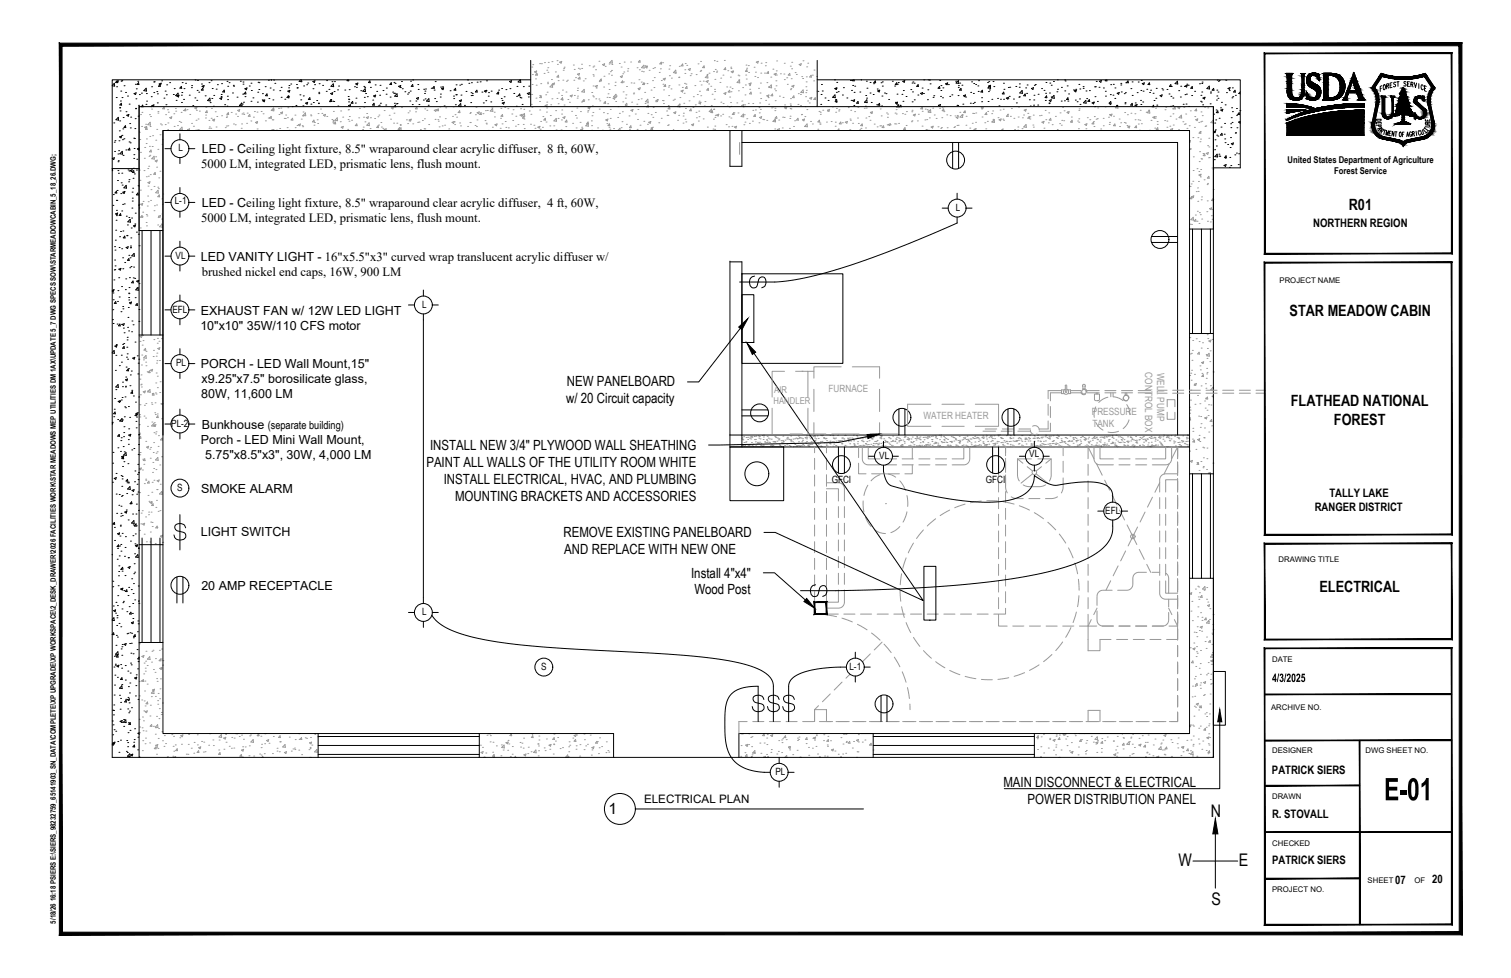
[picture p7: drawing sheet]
<svg xmlns="http://www.w3.org/2000/svg" width="864mm" height="559mm" viewBox="0 0 864 559" stroke-linecap="round" stroke-linejoin="round" font-family="sans-serif">
<defs><g id="words">
<text font-size="20.3" x="791" y="457">E-01</text>
<g font-size="9.9">
<text x="692" y="467">N</text>
<text x="673" y="495">W</text>
<text x="708" y="495">E</text>
<text x="692" y="517">S</text>
</g>
<g font-size="8.9">
<text x="771" y="120">R01</text>
<text x="737" y="180">STAR MEADOW CABIN</text>
<text x="738" y="232">FLATHEAD NATIONAL</text>
<text x="762" y="243">FOREST</text>
<text x="754" y="338">ELECTRICAL</text>
<text x="348" y="465">1</text>
</g>
<g font-size="8">
<text x="324" y="220">NEW PANELBOARD</text>
<text x="324" y="230">w/ 20 Circuit capacity</text>
<text x="246" y="257">INSTALL NEW 3/4&quot; PLYWOOD WALL SHEATHING</text>
<text x="244" y="267">PAINT ALL WALLS OF THE UTILITY ROOM WHITE</text>
<text x="254" y="276">INSTALL ELECTRICAL, HVAC, AND PLUMBING</text>
<text x="260" y="286">MOUNTING BRACKETS AND ACCESSORIES</text>
<text x="322" y="307">REMOVE EXISTING PANELBOARD</text>
<text x="323" y="317">AND REPLACE WITH NEW ONE</text>
<text x="395" y="330">Install 4&quot;x4&quot;</text>
<text x="397" y="340">Wood Post</text>
<text x="573" y="450">MAIN DISCONNECT &amp; ELECTRICAL</text>
<text x="587" y="459">POWER DISTRIBUTION PANEL</text>
</g>
<text font-size="7.6" x="727" y="390">4/3/2025</text>
<g font-size="7.2">
<text x="115" y="96">5000 LM, integrated LED, prismatic lens, flush mount.</text>
<text x="115" y="127">5000 LM, integrated LED, prismatic lens, flush mount.</text>
<text x="115" y="158">brushed nickel end caps, 16W, 900 LM</text>
</g>
<g font-size="7.1">
<text x="115" y="88">LED - Ceiling light fixture, 8.5&quot; wraparound clear acrylic diffuser, 8 ft, 60W,</text>
<text x="115" y="118">LED - Ceiling light fixture, 8.5&quot; wraparound clear acrylic diffuser, 4 ft, 60W,</text>
<text x="115" y="149">LED VANITY LIGHT - 16&quot;x5.5&quot;x3&quot; curved wrap translucent acrylic diffuser w/</text>
<text x="115" y="180">EXHAUST FAN w/ 12W LED LIGHT</text>
<text x="115" y="188">10&quot;x10&quot; 35W/110 CFS motor</text>
<text x="115" y="211">PORCH - LED Wall Mount,15&quot;</text>
<text x="115" y="219">x9.25&quot;x7.5&quot; borosilicate glass,</text>
<text x="115" y="228">80W, 11,600 LM</text>
<text x="115" y="245">Bunkhouse (separate building)</text>
<text x="115" y="253">Porch - LED Mini Wall Mount,</text>
<text x="117" y="262">5.75&quot;x8.5&quot;x3&quot;, 30W, 4,000 LM</text>
<text x="115" y="282">SMOKE ALARM</text>
<text x="115" y="306">LIGHT SWITCH</text>
<text x="115" y="337">20 AMP RECEPTACLE</text>
</g>
<g font-size="6.7">
<text x="751" y="130">NORTHERN REGION</text>
<text x="760" y="284">TALLY LAKE</text>
<text x="751" y="292">RANGER DISTRICT</text>
<text x="727" y="442">PATRICK SIERS</text>
<text x="368" y="459">ELECTRICAL PLAN</text>
<text x="727" y="468">R. STOVALL</text>
<text x="727" y="494">PATRICK SIERS</text>
<text x="797" y="505">07</text>
<text x="818" y="505">20</text>
</g>
<g font-size="5.7">
<text x="102" y="87">L</text>
<text x="100" y="117">L-1</text>
<text x="546" y="121">L</text>
<text x="100" y="148">VL</text>
<text x="99" y="179">EFL</text>
<text x="241" y="176">L</text>
<text x="101" y="209">PL</text>
<text x="98" y="244">PL-2</text>
<text x="502" y="262">VL</text>
<text x="588" y="261">VL</text>
<text x="475" y="276">GFCI</text>
<text x="563" y="276">GFCI</text>
<text x="101" y="281">S</text>
<text x="632" y="294">EFL</text>
<text x="241" y="352">L</text>
<text x="309" y="383">S</text>
<text x="485" y="383">L-1</text>
<text x="443" y="443">PL</text>
</g>
<g font-size="5.7" fill="#999">
<text x="655" y="213" transform="rotate(90 655 213)">CONTROL BOX</text>
<text x="661" y="213" transform="rotate(90 661 213)">WELL PUMP</text>
<text x="474" y="224">FURNACE</text>
<text x="528" y="239">WATER HEATER</text>
<text x="624" y="237">PRESSURE</text>
<text x="624" y="244">TANK</text>
</g>
<g font-size="5.4" fill="#999">
<text x="443" y="225">AIR</text>
<text x="442" y="231">HANDLER</text>
</g>
<g font-size="5.3">
<text x="736" y="93">United States Department of Agriculture</text>
<text x="763" y="99">Forest Service</text>
</g>
<g font-size="4.4">
<text x="731" y="162">PROJECT NAME</text>
<text x="731" y="321">DRAWING TITLE</text>
<text x="727" y="379">DATE</text>
<text x="727" y="406">ARCHIVE NO.</text>
<text x="727" y="430">DESIGNER</text>
<text x="780" y="430">DWG SHEET NO.</text>
<text x="727" y="456">DRAWN</text>
<text x="727" y="483">CHECKED</text>
<text x="727" y="510">PROJECT NO.</text>
<text x="782" y="505">SHEET</text>
<text x="809" y="505">OF</text>
</g>
<text font-size="4.3" x="32" y="528" transform="rotate(-90 32 528)">5/18/26 16:18 PSIERS E:\SIERS_98232759_65141903_SN_DATA\COMPLETE\XP UPGRADE\XP WORKSPACE\2_DESK_DRAWER\2026 FACILITIES WORK\STAR MEADOWS MEP UTILITIES DM 1AX\UPDATE 5_7 DWG SPECS SOW\STARMEADOWCABIN_5_18_26.DWG;</text>
</g></defs>
<g fill="none" stroke="#000" stroke-width=".57">
<path d="M303 35v26M467 35v26M64 49l1-1 1 1h-2M66 56h.1M66 47l2-1-1 1zM67 50h.1M67 46v1h-1zM69 58h.1M69 52h.1M69 46h.1M69 59l1 1h-2zM70 46h.1"/>
<path d="M70 56h.1M71 49h.1M72 53h.1M73 55h.1M74 59h.1M77 53h1l-1 1zM77 48h.1M78 56h.1M78 51h.1M79 46h.1M79 47v1h-1zM80 54h.1"/>
<path d="M81 53h.1M83 60h.1M84 50v2h-2zM84 53h.1M84 58h.1M86 55h.1M87 50h.1M88 47h.1M88 53h.1M90 52h.1M90 59h.1M90 54h.1"/>
<path d="M91 48h1v1zM91 48l1 1h-1zM92 46h.1M94 56h.1M94 52h.1M95 60h.1M95 54h.1M95 48h.1M97 47h.1M99 54h.1M100 51h.1M101 57h.1"/>
<path d="M101 55l1-1v1zM102 53v2h-2zM104 54h.1M104 49v1h-1zM104 59h.1M104 53h.1M104 47h.1M105 57h.1M105 51h.1M106 48h.1M108 54h.1M109 50h.1"/>
<path d="M110 49h.1M111 56h.1M112 46h.1M112 57h.1M113 52h.1M113 46h.1M114 53h.1M115 48h.1M115 49h2l-1 1zM116 49h.1M116 50v2l-1-1zM117 55h.1"/>
<path d="M119 47h.1M120 56v2l-1-1zM120 59h.1M121 46h.1M121 56h.1M121 51h.1M122 55h.1M124 51h.1M124 48h.1M126 56h1l-1 1zM126 55h.1M126 54h.1"/>
<path d="M127 48h.1M128 52v1h-1zM128 60h.1M130 46h.1M130 55h.1M130 57h.1M130 49h.1M131 47h.1M133 53h.1M133 49h.1M135 56h.1M137 46h.1"/>
<path d="M138 59v2l-1-1zM138 59h.1M139 54h.1M139 47h.1M139 48h.1M139 58h.1M140 51l1-1v1zM140 55h.1M140 53l1 1h-1zM142 49h.1M143 58h.1M143 48h.1"/>
<path d="M144 52h.1M145 56h.1M147 58h.1M147 53h.1M148 47h.1M148 51h.1M150 57h.1M150 54h.1M150 58l1-1v1zM152 50h.1M153 54v1h-1zM153 46h.1"/>
<path d="M154 56h.1M154 50h.1M155 46h.1M156 57h.1M156 51h.1M156 46h.1M157 48h.1M160 52h.1M161 56h.1M161 50h.1M163 57h.1M164 52h2l-1 1z"/>
<path d="M165 56h.1M165 55v1h-1zM165 50h.1M165 55h.1M165 49h.1M166 48h.1M169 48h.1M170 50h.1M171 54h.1M172 46h-1l1 1v-1M172 57h.1M173 55h.1"/>
<path d="M174 49h.1M175 59l1-1v2zM175 48h.1M176 47h.1M177 56v1h-1zM178 59h.1M179 47l1-1v1zM179 51h.1M179 59h.1M180 48h.1M181 57h.1M182 59h.1"/>
<path d="M182 53h.1M182 54h.1M182 48h.1M184 49h.1M186 52h.1M187 46h.1M188 51h.1M188 58h.1M189 53h1v1zM189 57h.1M189 57v1h-1zM190 47h.1"/>
<path d="M190 58h.1M190 48l1 2-2-1zM191 58h.1M191 52h.1M191 47h.1M193 51h.1M194 49h.1M197 51h.1M199 55h.1M199 57h.1M199 58h.1M199 46h-1h1"/>
<path d="M200 51h.1M202 58v1h-1zM203 50h.1M203 59h.1M203 48l2-1-1 2zM203 56h.1M204 50h.1M206 52h.1M208 49h.1M208 56h.1M208 59h.1M208 50h.1"/>
<path d="M209 51v1h-2zM209 53h.1M210 55h.1M211 46l1 1h-1zM212 50h.1M213 57h.1M214 55l1-1-1 1zM214 59v1h-1zM214 49h.1M215 52h.1M217 54h.1M217 49h.1"/>
<path d="M217 59h.1M219 52h.1M221 54h.1M221 50h.1M223 55h.1M224 47v1h-1zM224 53h.1M225 53h.1M225 47h.1M225 59h.1M226 53h.1M226 48h.1"/>
<path d="M227 59h.1M227 54v1h-1zM228 49h1v1zM229 50h.1M229 47h.1M230 51h.1M231 52h.1M233 54h.1M234 53h.1M234 58h.1M234 52h.1M235 46h.1"/>
<path d="M236 60h.1M236 48v1h-1zM236 46h.1M238 58h.1M238 56h1v1zM239 48h.1M239 51h.1M239 60h.1M242 57h.1M242 51h.1M243 53h.1M243 52h.1"/>
<path d="M243 57h.1M243 51h.1M245 56v2h-1zM246 50h.1M248 49v1h-1zM248 51h.1M248 56h.1M249 47h.1M249 58h.1M252 55h.1M252 54h.1M252 50h.1"/>
<path d="M252 51l2-1-1 1zM253 50h.1M257 52h.1M259 55h.1M259 56h.1M260 60h.1M260 50l1 2-1-1zM260 54h.1M261 48h.1M261 54h.1M263 58l1-1-1 1zM263 49h.1"/>
<path d="M263 59v2h-1zM263 54h.1M264 48h.1M266 52h.1M267 46h1M268 48h.1M269 59h.1M269 53h.1M269 55h.1M269 47h.1M270 53h.1M270 55h.1"/>
<path d="M273 52v1h-1zM273 47h.1M274 47h.1M275 53h.1M276 59h.1M277 52h1v1zM278 58h.1M278 52h.1M278 46h.1M279 55h.1M279 53h.1M281 58h.1"/>
<path d="M281 52h.1M285 53h.1M285 53v1h-1zM285 51h.1M286 56h.1M287 51h.1M287 57h.1M287 59l1-1v1zM288 55h.1M289 51h.1M291 47l1-1v1zM291 51h.1"/>
<path d="M294 53h.1M295 55h.1M295 49h.1M297 54v1h-1zM297 56h.1M297 46l1 1h-2l1-1M298 56h.1M298 60h.1M299 49h.1M301 53h2l-1 1zM302 55h.1M302 49h.1"/>
<path d="M303 54h.1M303 46h-239v387h16M467 46h242v50h-15M467 52h.1M469 60h.1M469 54h.1M469 48h.1M470 52h.1M472 56h.1M473 57h.1M477 46h.1M477 51l1-1v1z"/>
<path d="M477 54v2h-1zM477 51h.1M478 57h.1M478 51h.1M478 58h.1M478 53h.1M478 57v1h-1zM478 47h.1M479 52h.1M481 54h.1M482 50h.1M484 56h.1"/>
<path d="M486 46h.1M486 57h.1M487 52h.1M487 46h.1M487 57h1v1zM487 49h.1M488 46h-1h1M488 53h.1M489 49h.1M490 58l1 1h-1zM491 53h.1M492 46h.1"/>
<path d="M495 55h.1M495 46h.1M495 56h.1M495 57l1 2-2-1zM496 50h.1M497 53h.1M497 47h.1M498 59h.1M499 54h.1M499 48h.1M500 46v1h-1zM501 60h.1"/>
<path d="M501 51h.1M502 52h1l-1 1zM503 59v1h-1zM504 47h.1M504 55h.1M504 49h.1M506 53h.1M506 54h.1M508 57h.1M510 46h.1M511 49h.1M512 58h.1"/>
<path d="M512 59l1-1v1zM512 59h.1M513 47v1h-1zM513 54h.1M513 48h.1M513 47h.1M515 54h.1M516 46h1v1zM516 58h.1M516 52h.1M518 55h.1M521 51h.1"/>
<path d="M521 47h.1M521 58h.1M522 53h.1M522 47h.1M522 48h.1M523 57h.1M525 54h.1M525 48v1h-1zM526 53h1v1zM527 50h.1M528 53h.1M528 46h.1"/>
<path d="M530 57h.1M530 51h.1M531 46h.1M532 48h.1M533 56h.1M534 55h.1M537 49v2l-1-1zM537 46h.1M538 55h.1M538 52h.1M538 49h.1M539 56h.1"/>
<path d="M539 50h.1M540 48l2-1-1 1zM541 48h.1M542 48h.1M543 55h.1M544 54h.1M546 46h.1M548 55h.1M548 50h.1M548 46v2l-2-1zM548 49h.1M549 47h.1"/>
<path d="M549 51v1l-1-1zM550 49h.1M550 60h.1M551 55l1-1-1 1zM552 55h.1M555 59h.1M555 53h.1M555 47h.1M556 59h.1M556 53h.1M557 48h.1M557 58h.1"/>
<path d="M558 48h.1M559 49h.1M559 52h.1M559 46h.1M561 56h.1M561 58h.1M561 52l1 1h-1zM564 47h.1M565 58h.1M565 52h.1M565 49h1v1zM565 47h.1"/>
<path d="M566 51h.1M566 49v2l-1-1zM567 57h.1M568 47h.1M568 49h.1M570 56h.1M572 57h.1M574 48h.1M574 57h.1M574 53v1h-1zM574 51h.1M575 56h1v1z"/>
<path d="M576 56h.1M576 50h.1M577 55h.1M577 50h.1M579 57h.1M581 49h.1M581 59h.1M582 56h.1M583 50h.1M583 55h.1M583 48h.1M583 53l1-1v1h-1"/>
<path d="M586 54v1h-1zM586 50h.1M587 53h.1M587 49h.1M588 57h.1M589 51l2-1-1 1zM591 57h.1M591 54h.1M591 49h.1M592 48h.1M593 54h.1M595 51h.1"/>
<path d="M597 52h.1M597 57h.1M598 53h.1M598 47h.1M598 55v1h-1zM600 59h.1M600 57h1v1zM600 53h.1M600 47h.1M601 55h.1M601 49h.1M602 47h.1"/>
<path d="M602 55l1 1h-2zM604 52h.1M604 51h.1M605 46h.1M607 58h.1M607 50h.1M608 58h.1M609 46h.1M609 52h.1M610 49h.1M610 58h.1M610 56l1 1h-1z"/>
<path d="M611 54h.1M614 51h.1M614 52l1-1v1zM615 57h.1M615 51h.1M616 58h.1M617 48h.1M617 57h.1M617 51h.1M617 60h.1M619 49h.1M619 50h.1"/>
<path d="M621 57v2h-2zM621 52h.1M621 56h.1M623 57v1h-1zM623 52h.1M624 59l1-1v1zM625 59h.1M626 50h.1M626 55h.1M627 47h.1M627 58h.1M628 50h.1"/>
<path d="M628 46h2l-1 1zM631 50h.1M632 52h.1M632 55h.1M633 46h-1M634 59h.1M634 60h.1M635 54h.1M635 48h.1M635 58v1h-1zM636 54h.1M636 48h.1"/>
<path d="M637 56h.1M637 50h.1M639 53h1l-1 1zM641 48h.1M641 49h.1M641 53h.1M643 54h.1M643 59h.1M643 53h.1M643 47h.1M645 46v1h-1zM646 51h.1"/>
<path d="M647 47h.1M647 59v1h-1zM647 55h.1M649 59h.1M650 53h.1M651 47h.1M652 57h.1M652 52h.1M652 60h.1M652 46h.1M653 48l1-1v1zM653 58h.1"/>
<path d="M653 52h.1M655 51h.1M657 47v1h-1zM657 53h.1M658 52h.1M659 53h.1M660 57h.1M661 56h.1M661 50h.1M663 55l1-1v1zM664 51h.1M665 51h.1"/>
<path d="M667 51h.1M668 54h.1M669 48v1h-1zM669 55h.1M669 49h.1M670 56h.1M673 46v2h-1zM674 52h.1M675 55h.1M675 49h.1M676 60h.1M677 49h.1"/>
<path d="M677 54h.1M677 49h2l-1 1zM678 59h.1M678 54h.1M678 48h.1M679 49h.1M681 55h.1M681 49l1 2-1-1zM683 52h.1M686 48h.1M686 58h.1M686 54h.1"/>
<path d="M687 58h.1M687 53h.1M687 48h.1M687 47h.1M687 60h.1M688 56h1l-1 1zM691 49v2h-1zM692 59h.1M692 53h.1M694 51v1l-1-1zM695 57h.1M695 51h.1"/>
<path d="M695 55h.1M696 46h.1M696 53h.1M696 56h.1M697 46h.1M698 58h.1M700 60h.1M701 46h.1M701 53h.1M702 51l1-1v1zM703 52h.1M704 56h.1"/>
<path d="M704 50h.1M705 55h.1M706 52v1h-1zM706 54h.1M709 53h-1l1 1M735 42h4l-1 1v11l1 1 2 1 2-1 1-2v-10v-1h2l-1 1v10a5 5 0 0 1-5 4 5 5 0 0 1-4-6v-8zM736 59l7 1 8 2-15-1zM748 43l2-1h2a1.3 1.3 0 0 1 2 1v3l-2-2-1-1h-2v2v2l5 3 1 2-1 3-2 2h-3l-2-1v-3l1 2a2.6 2.6 0 0 0 4 0 2.6 2.6 0 0 0-1-4l-3-2-1-2v-2zM756 42h8l3 3 2 3-1 3-1 3-2 2-3 1h-6l1-1v-13zM759 43h3l2 1 2 4-1 5-1 2-2 1h-3zM773 46l2 6h-4zM774 42l5 14 1 1h-4l1-1-2-3h-4l-1 3v1h-3l1-1z"/>
<path d="M784 50a10 10 0 0 1 2 10l-2 10a8 8 0 0 0 7 10l9 1 2 3 2-3 9-1a8 8 0 0 0 7-10l-2-10a11 11 0 0 1 2-10l-5-8a39 39 0 0 1-26 0l-5 8M789 50v1M790 55h2l-1 10a2.1 2.1 0 0 0 3 2 2.1 2.1 0 0 0 2-2v-9h-1v-1h2v1h-1v9a3 3 0 0 1-3 3 3 3 0 0 1-3-3zM790 49h-1v3M791 48l1 1a1.3 1.3 0 0 1 0 1 1.3 1.3 0 0 1-1 1zM793 49h1v-1h-1v3M793 49l1 1M795 49h-1M796 47h-2v3h2M798 47a.7 .7 0 0 0-1 0 .7 .7 0 0 0 0 1 .7 .7 0 0 1 0 1 .7 .7 0 0 1-1 0M799 47v2M799 59l-1 1h1v1l-1 2h1l-2 3 4-1v4l-3 2h8l-2-1"/>
<path d="M800 47h-2M800 57l-1 1h1l-1 1M801 54h-1M801 54h.1M801 54l-1 2v1M801 52l-1 2M801 52l1-2 2 5M804 47a.6 .6 0 0 0-1 0 .6 .6 0 0 0 0 1 .7 .7 0 0 1 0 1 .7 .7 0 0 1-1 0M804 55l2 4h-1l1 2M804 55h.1M804 48h1M806 47h-2v2h2"/>
<path d="M806 48h1v-1h-1v3M807 48l1 2M808 47l1 3 1-3M809 59l4 4 1 1M810 58l5 4a4 4 0 0 1-1 5 4 4 0 0 1-5 0v1h-1v-3h1a2.5 2.5 0 0 0 3 2 2.5 2.5 0 0 0 2-3M811 48v3M813 55h1v3h-1a1.7 1.7 0 0 0-2-2 1.7 1.7 0 0 0-1 2M813 55a2.8 2.8 0 0 0-4 0 2.8 2.8 0 0 0 0 4M813 49v-1l-1 3h1M814 50l1 1M815 49h-1v3h1M65 70h.1"/>
<path d="M68 67v2l-2-1zM68 75h.1M68 78h2l-1 1zM68 62h.1M68 69h.1M69 63h.1M70 77h.1M70 80h.1M70 74h.1M70 67h.1M71 79h.1M72 72v1h-1z"/>
<path d="M72 64h.1M72 66l2-1-1 1zM74 71h.1M74 73h.1M75 67h.1M76 79h.1M77 79h.1M77 73h.1M77 68h.1M77 62h.1M78 62h.1M79 66h.1"/>
<path d="M79 60h.1M80 61h614v372h-614zM80 61v71h13M81 61l1-1v1M86 61h.1M87 60h1v1zM93 75v174M103 76v4M110 60h.1M122 61h.1M130 61h.1M167 61h.1"/>
<path d="M169 60h.1M173 60h.1M193 61h.1M199 60h1v1zM216 61h.1M217 60h.1M220 60h.1M225 61l1-1v1M245 60h.1M254 61h.1M263 61h.1M265 60h.1"/>
<path d="M295 61h.1M417 75v20h7v-20M488 60h.1M495 61h.1M504 61h.1M513 61l1-1v1M514 61l1-1v1M536 60h2l-1 1zM538 75h142M547 60h.1M571 61h.1M589 61h.1"/>
<path d="M591 60h.1M593 60h.1M626 61h.1M638 60h.1M638 61l1-1v1M649 60h1v1zM659 61v-1v1M661 60h.1M669 61h.1M670 60h.1M679 61h.1M694 70h.1"/>
<path d="M694 61v70h-14M694 75h1l-1 1zM694 65h.1M694 80h.1M695 74h.1M695 69h.1M695 63h.1M695 77h.1M696 63v1h-1zM696 78h.1M697 68h.1M698 62h.1"/>
<path d="M698 63l1-1v1zM698 73h.1M698 76l1 1h-1zM700 77h.1M700 71h.1M700 79h.1M703 79h.1M703 71h.1M703 73h.1M704 67h.1M704 62h.1M704 70h.1"/>
<path d="M704 64h.1M706 76h.1M707 62h.1M707 66h.1M707 73h.1M708 64v1h-1zM709 63h.1M709 69l-1 1h1M736 68l8-3 10-3 11-2 15-1v2h-11l-12 2-11 2zM736 63h10l-10 2zM736 70l9-3 11-2 11-2h13v14h-44zM787 68h2a1.3 1.3 0 0 1-1 1 1.3 1.3 0 0 1-1-1z"/>
<path d="M787 71v-1h2v1M787 74l3-1-2 2M788 72h1v-1l-2 1M788 73v1M788 70h.1M789 74l1 1 1-1h-1l-1 2M790 75l-1 1M791 78l9 2a2.7 2.7 0 0 0 4 0l9-2a7 7 0 0 0 5-8l-2-10a12 12 0 0 1 2-10l-4-6a40 40 0 0 1-24 0l-4 6a12 12 0 0 1 2 10l-2 10a7 7 0 0 0 5 8M791 74h1M792 74l-1 3M792 77l1-2v2l1-2-1 2M794 76h1"/>
<path d="M795 75h-1v2l1 1M797 75v3l-1-3-1 3M797 75h1M798 75v3M800 76h1l-1 2v-1zM802 77h.1M802 76v2M804 70h.1M805 77h-1M805 78l-1-3v3M806 61h-1l2 3h-1l1 2h-1l-1-1-1 1-1-1v4l1 1M807 76l-1-1v1v2h1l-1-1"/>
<path d="M807 76h1v-1h-1l1 3M808 76l1 2M809 75l1 3M812 75h-1v1v1l1-1M813 74v2v1l-1-3M813 74l2 2 1-1M814 73l2 2M814 73v1M815 68v1h2v-1M815 71l2 1v1l-2-1M816 69h.1M816 71v-1h-1v1h2"/>
<path d="M817 70h-1M64 96h16M64 91l1-1v1zM64 96h.1M64 96v1M65 81h.1M65 87h.1M66 80h.1M67 97h.1M67 88h.1M67 92h.1M68 92h.1"/>
<path d="M68 99h.1M68 86h.1M68 80h.1M70 99h.1M70 86v2h-1zM70 89h.1M72 86h.1M73 97h.1M74 98h.1M74 81h.1M74 85v1h-1zM74 97h2l-1 1z"/>
<path d="M74 82h.1M76 96h.1M76 97l1 2-1-1zM76 91h.1M77 88h.1M77 85h.1M77 99h.1M78 97h.1M78 91h.1M80 85h-1v1l1-1M94 85h4M103 90v3"/>
<path d="M108 85h3M424 81h249v168M544 81v15M548 81v15M694 91h.1M694 86h.1M695 83h.1M696 88v2l-2-1zM697 88h.1M697 89h.1M700 95l1-1-1 1zM700 82h.1"/>
<path d="M700 90h.1M701 89v1h-1zM702 83h.1M703 96h.1M703 90h.1M703 84h.1M703 95h.1M704 82h1v1zM706 88h.1M707 87h.1M708 94h.1M708 88h.1"/>
<path d="M65 117h.1M65 111h.1M66 114h.1M67 109v1h-1zM67 115h.1M67 109h.1M67 103h.1M69 111h.1M69 104h.1M70 106h.1M70 117h.1M70 110l1-1v1z"/>
<path d="M70 110h.1M71 117h.1M72 106l-1 1 1 1v-2M74 104h.1M74 103h.1M75 119h.1M76 110h.1M76 115h.1M76 113h.1M76 108h.1M76 102h.1M79 110v1h-1z"/>
<path d="M79 106h.1M79 117h.1M94 116h4M103 107v4M108 116h3M539 119h3M547 110v4M552 119h4M66 137h.1M66 122h1v1zM66 132h.1M66 126h.1"/>
<path d="M67 123h.1M67 120h.1M68 135h.1M69 132h.1M69 122v1h-1zM70 121h.1M70 132h.1M71 135v1h-1zM72 124h.1M72 135h.1M73 135h.1M73 129h.1"/>
<path d="M74 124h.1M74 125l1 2h-2zM75 136h.1M75 130h.1M75 125h.1M76 129h1v1zM77 128h.1M77 122h.1M78 133h.1M79 134h.1M81 132v59M86 132v59"/>
<path d="M91 132v59M103 121v3M103 138v3M547 124v3l-11 5-31 13-28 10-16 4-12 2h-26M658 139h15M658 135h15M682 131v60M687 131v60M692 131v60M65 160h.1M65 154h.1M65 141h.1"/>
<path d="M66 149h.1M66 154h.1M66 143h.1M66 152h.1M68 159h.1M68 154l1-1v1zM68 141h.1M70 142h.1M70 147h.1M70 154h.1M71 150h.1M72 159h.1"/>
<path d="M72 141h1v1zM74 146h.1M74 148v1h-1zM74 159h.1M74 153h.1M74 147h.1M75 142h.1M75 141h.1M75 152h.1M76 159h.1M76 153h.1M77 145v1h-2z"/>
<path d="M77 159h.1M79 140h.1M94 146h4M103 151v4M108 146h3M417 149v106h263M417 150h7v105M424 156h58v52h-58zM431 158a3 3 0 0 0-3 3 3 3 0 0 0 3 4l1-1 1-4a2.2 2.2 0 0 1 3-2 2.2 2.2 0 0 1 2 3v1a2.6 2.6 0 0 1-3 2M64 166h1v1l-1-1M64 177h.1M65 167h.1"/>
<path d="M65 171h.1M65 166h.1M66 172v1h-1zM67 172h.1M67 166h.1M68 170h.1M69 178h.1M69 164h.1M70 175h.1M70 176h.1M72 166h.1M73 176h.1"/>
<path d="M74 170h.1M74 167h.1M74 171h.1M74 168h.1M74 164h.1M74 173h1v1zM76 161v1h-1zM77 170h.1M78 165h.1M78 161l1-1v1zM78 173l1 1h-1zM79 164v2h-1z"/>
<path d="M79 177h.1M79 162h.1M94 177h4M103 169v3M108 177h3M233 174h4M242 166v3M242 179v166M247 174h4M424 168h7v28h-7zM64 183h.1M65 185h.1"/>
<path d="M66 198l1-1v1zM66 197h.1M67 185h.1M69 185v1h-1zM69 185h.1M70 185h1v1zM70 197h.1M71 187h.1M71 196h.1M71 198v1h-1zM71 190h.1M72 198h.1"/>
<path d="M73 194h.1M73 193h.1M73 187h.1M73 181h.1M74 189h.1M75 190h.1M75 183h.1M76 186h.1M77 195h.1M79 184h.1M80 191h13M103 182v4"/>
<path d="M103 199v4M423 188l-24 30h-6M680 191h14M64 201l1-1v2h-1M66 212h.1M66 203h.1M68 209h.1M69 203h.1M69 207h.1M70 218h.1M72 217h1v1zM72 215h.1"/>
<path d="M72 210h.1M72 204h.1M73 202h.1M73 205h.1M73 211v1h-1zM73 211h.1M74 214h.1M75 212h.1M76 205l1-1v1zM78 203h.1M79 214h.1M79 207h.1"/>
<path d="M79 205h.1M94 208h4M103 213v3M108 208h3M431 202l97 141-85-39h-6M65 238h.1M65 234h.1M66 228h.1M66 235v1h-1zM66 221l1-1 1 1h-2M66 223h.1M67 240h.1"/>
<path d="M68 229h1l-1 1zM68 229h.1M69 229h.1M70 239v2h-2zM70 227h.1M70 240h.1M70 221h.1M71 238h.1M71 232h.1M71 227h.1M72 221h.1M72 233h.1"/>
<path d="M73 232h.1M74 238h.1M74 220h.1M75 223h.1M76 224v1h-1zM76 226h.1M77 230h.1M78 236h1v1zM78 236v2l-1-1zM78 238h.1M79 227h.1M103 234v3"/>
<path d="M424 238h15M424 234h15M514 234v15M517 234v15M576 234v15M580 234v15M64 241h1l-1 1M65 258h.1M67 256h.1M68 248v1h-1zM69 240h.1M69 258h.1"/>
<path d="M69 252h.1M69 250h.1M70 255h.1M71 249h.1M71 247h.1M71 244h.1M71 258h.1M72 259v1h-1zM73 251h.1M73 254h.1M74 245h.1M74 249l1-1-1 1z"/>
<path d="M75 257h.1M76 256h.1M78 241h.1M78 244h.1M79 260h.1M79 254h.1M79 248h.1M94 242h4M103 247v4M108 242h3M417 249h263M417 255h31v31h-31z"/>
<path d="M479 255v15M483 255v15M496 249l-17 4-74 1M505 252v4M567 255v15M571 255v15M591 252v4M64 276h.1M64 265h.1M65 273h1v1zM66 271h.1M69 272h.1"/>
<path d="M69 261h2l-1 1zM70 278h.1M70 274h.1M70 272h.1M70 262h.1M70 267h.1M70 261h.1M70 261l1 1h-1zM71 264h.1M73 276h.1M73 274v1h-1zM73 265h.1"/>
<path d="M73 275h.1M74 278v2l-1-1zM77 275h.1M77 269h.1M78 277h.1M79 271h.1M79 265h.1M79 274h.1M79 270h.1M496 261h4M505 266v3a9 9 0 0 0 6 9l16 4a124 124 0 0 0 51 4 14 14 0 0 0 13-14 18 18 0 0 0 15 5l12-2 10 1a8 8 0 0 1 8 8v3M510 261h3"/>
<path d="M583 261h3M591 266v3M596 261h4M680 271h14M682 271v59M687 271v59M692 271v59M65 298l1 2-1-1zM66 282h.1M67 293h.1M68 289h.1M68 283h.1"/>
<path d="M69 295h.1M69 289h.1M69 293h.1M69 284h.1M70 283h.1M70 295h.1M71 293l1-1v1zM72 291h.1M72 282h.1M73 297h.1M74 288h.1M75 287v1h-1z"/>
<path d="M75 280h2l-1 1zM76 283h.1M76 294h.1M76 300h.1M77 297v2h-2zM78 299h.1M78 300v1h-1zM78 294h.1M78 288h.1M78 282h.1M79 281h.1M79 292h.1"/>
<path d="M103 294v20M627 292h4M636 297v4a18 18 0 0 1-11 16 157 157 0 0 1-56 15 842 842 0 0 1-91 6h-20M641 292h3M64 317h.1M65 301h.1M65 309h.1M67 320h.1M67 305l1-1v2zM67 313h.1M68 311v1h-1zM68 318h.1"/>
<path d="M68 312h.1M69 306h.1M69 301h.1M69 300h.1M69 311h.1M69 315h.1M70 305h.1M71 318h.1M71 313h.1M72 307h.1M73 319h.1M75 309h.1"/>
<path d="M76 306h.1M77 316h.1M77 311h.1M77 305h.1M77 312l2-1-1 1zM78 300h.1M78 312h.1M78 311h.1M79 317v2l-2-1zM79 313h.1M80 311h13M80 313h.1"/>
<path d="M81 307v60M86 307v60M91 307v60M106 302a3 3 0 0 0-3-3 3 3 0 0 0-3 2l1 2 4 1a2.3 2.3 0 0 1 1 3 2.3 2.3 0 0 1-3 2l-2-1-2-2M64 335h.1M64 332h.1M68 335h.1M68 329h.1M68 327h.1M68 323h.1M69 325h.1M69 337l1-1v1z"/>
<path d="M69 337h.1M70 326h.1M70 324v1h-1zM71 337h.1M71 329h.1M72 337l1 1h-1zM73 324h1v1zM74 336h.1M75 337h.1M75 331h.1M76 339h.1M76 333h.1"/>
<path d="M76 328h.1M77 322h.1M77 327h.1M79 335h.1M101 330v15M105 330v15M436 327h7l17 16M466 334a3 3 0 0 0-3 3 3 3 0 0 0 3 4l1-1 1-3a2.2 2.2 0 0 1 3-2 2.2 2.2 0 0 1 2 2v1a2.6 2.6 0 0 1-3 3M528 324h7v30h-7zM680 330h14v103M64 354l1-1v2l-1-1M65 346h.1"/>
<path d="M65 349l1-1v1zM66 350h.1M66 344h.1M67 357h.1M67 353h.1M67 352h.1M67 346h.1M67 340h.1M68 356h.1M69 358h.1M70 348h.1M70 344h.1"/>
<path d="M71 344h.1M73 349h.1M73 340h.1M74 347h.1M75 350v1h-1zM75 356l1-1v1zM75 356h.1M76 350h.1M76 345h.1M76 353h.1M77 343h.1M79 355h.1"/>
<path d="M79 356h.1M79 345h.1M80 343v1M233 350h4M242 355v3M247 352a34 34 0 0 0 22 12l20 3a1130 1130 0 0 0 88 6l31 3a64 64 0 0 1 31 10l2 2 1 3v21M247 350h4M65 362v1h-1zM65 375h.1M66 379h.1M66 374h.1M66 369h.1"/>
<path d="M66 363h.1M67 364h.1M67 374l1 1h-1zM67 372l1 2h-2zM69 380h.1M69 371h.1M70 374h.1M70 370h.1M70 368h.1M71 368h1v1zM73 362h.1M74 368h.1"/>
<path d="M74 362h.1M75 379h.1M75 373h.1M75 380h.1M75 368h.1M75 362h.1M76 374h.1M76 364h.1M77 363v1h-1zM78 371h.1M79 361h.1M79 378h.1"/>
<path d="M80 367h13M80 376h-1l1 1M489 373v3M65 381h.1M65 397h.1M65 391h.1M66 386h.1M66 380h.1M67 381l1-1v1zM67 387h.1M68 397h.1M69 399h.1"/>
<path d="M70 382h.1M70 391h.1M70 392v1h-2zM70 387v1h-1zM72 380h.1M72 389h.1M72 400h.1M73 400l1-1v1zM73 383h.1M73 398h.1M73 392h.1M74 396h.1"/>
<path d="M74 390h.1M74 385h.1M77 387h1v1zM77 398h.1M78 392h.1M78 386h.1M79 382h.1M79 400h.1M437 400a3 3 0 0 0-3-3 3 3 0 0 0-4 3l2 1 3 1a2.3 2.3 0 0 1 2 3 2.3 2.3 0 0 1-3 2l-3-1-1-2M445 400a3 3 0 0 0-3-3 3 3 0 0 0-3 3l1 1 4 1a2.3 2.3 0 0 1 1 3 2.3 2.3 0 0 1-2 2l-3-1-1-2M454 400a3 3 0 0 0-3-3 3 3 0 0 0-3 3l1 1 4 1a2.3 2.3 0 0 1 1 3 2.3 2.3 0 0 1-3 2l-2-1-2-2M484 381h-7a43 43 0 0 0-24 7l-2 4v20"/>
<path d="M489 386v4M494 381h3M504 397v15M507 397v15M694 384h6v30h-6zM723 397h.1M64 412h.1M64 420h.1M64 406h.1M65 414h.1M65 408h.1M65 406h.1"/>
<path d="M65 403h.1M65 417h.1M66 418h.1M69 412h1l-1 1zM69 405h.1M69 401h.1M70 413h.1M71 411h.1M71 415h.1M72 411l-1 2h1v-2M72 400v1h-1zM73 405h.1"/>
<path d="M73 419h.1M73 413h.1M74 407h.1M74 402h.1M74 406h.1M74 417h.1M74 413l1 1h-1zM75 404h.1M77 416h.1M80 419h-1h1M182 419v14M274 419v14"/>
<path d="M433 412v-20h-5a14 14 0 0 0-14 16 48 48 0 0 0 3 23 22 22 0 0 0 20 10h3M492 419h7v14M591 419v14M617 419h63M697 412v39h-123M64 425h1v1h-1M64 426h.1M64 424h2l-1 1zM67 424h.1M68 430h.1M69 423h.1M72 429h.1"/>
<path d="M72 423h.1M73 430h.1M73 424h.1M73 427h.1M74 431v1h-1zM75 431h1v1zM76 424h.1M77 423h.1M77 426v1h-1zM79 428h.1M79 421h.1M79 433h.1"/>
<path d="M182 426h92M182 431h92M182 421h92M351 433v-14h-258v-344h587v344h-258v14M445 433v3M499 426h92M499 431h92M499 421h92M723 423h.1M445 446v4M450 441h4M723 449h.1"/>
<path d="M363 462h131M695 476v31M723 476h.1M682 492h25M723 502h.1"/>
<circle cx="103" cy="85" r="5"/>
<circle cx="546" cy="91" r="5"/>
<circle cx="103" cy="116" r="5"/>
<circle cx="547" cy="119" r="5"/>
<circle cx="663" cy="137" r="5"/>
<circle cx="103" cy="146" r="5"/>
<circle cx="103" cy="177" r="5"/>
<circle cx="242" cy="174" r="5"/>
<circle cx="103" cy="208" r="5"/>
<circle cx="434" cy="236" r="5"/>
<circle cx="515" cy="238" r="5"/>
<circle cx="578" cy="238" r="5"/>
<circle cx="103" cy="242" r="5"/>
<circle cx="103" cy="279" r="5"/>
<circle cx="433" cy="271" r="7"/>
<circle cx="481" cy="265" r="5"/>
<circle cx="505" cy="261" r="5"/>
<circle cx="569" cy="265" r="5"/>
<circle cx="591" cy="261" r="5"/>
<circle cx="636" cy="292" r="5"/>
<circle cx="103" cy="334" r="5"/>
<circle cx="242" cy="350" r="5"/>
<circle cx="311" cy="381" r="5"/>
<circle cx="489" cy="381" r="5"/>
<circle cx="505" cy="402" r="5"/>
<circle cx="445" cy="441" r="5"/>
<circle cx="354" cy="462" r="9"/>
</g>
<g fill="none" stroke="#999" stroke-width=".57">
<path d="M304 38h.1M304 37h.1M308 36h.1M309 36h.1M311 36h.1M313 39h.1M313 36h.1M315 35h.1M318 35h.1M319 37h.1M320 36l1-1v1zM322 39h.1"/>
<path d="M322 38h.1M328 37h.1M328 40h.1M331 39h.1M332 37h.1M332 39h.1M337 38h.1M339 38h.1M340 40h.1M342 35h.1M344 37l2-1-1 1zM346 38h.1"/>
<path d="M348 37h.1M350 37h.1M350 35v1h-2zM354 36h.1M355 38h.1M357 35h.1M359 39h.1M360 35h.1M364 39h.1M365 40h.1M366 35v1l-1-1h1M368 37v2h-1z"/>
<path d="M369 38h.1M369 38h1v1zM373 39h.1M374 39h.1M377 39h.1M378 36v1l-1-1zM379 36h.1M382 39h.1M383 38h.1M388 38h.1M390 37v1h-1zM391 40h.1"/>
<path d="M392 36h.1M392 37h.1M393 40l2-1-1 1zM399 36h.1M400 35h.1M402 38l1 1h-1zM408 35h1M409 40h.1M410 35h.1M414 35h.1M415 39v1h-1zM418 38h.1"/>
<path d="M418 39h.1M426 37h.1M427 39h.1M427 40v1h-1zM428 37h.1M431 38h.1M432 35h1v1zM435 36h.1M437 38h.1M438 36h.1M442 40h.1M444 35h.1"/>
<path d="M448 36h.1M452 38h.1M452 39h.1M453 36h.1M457 37l1-1v1zM459 35h.1M461 38h.1M462 36h.1M304 60h.1M304 54h.1M304 48h.1M304 43h.1"/>
<path d="M306 41h1l-1 1zM306 45h.1M306 56h.1M306 49h.1M307 43h.1M307 42v1h-1zM308 58h.1M308 55h.1M309 48h.1M309 55v1h-1zM311 42h.1M312 54h.1"/>
<path d="M312 40h.1M313 58h.1M313 53h.1M313 47h.1M313 48h.1M313 41h.1M315 60h.1M315 45h.1M315 56h.1M316 48v2h-2zM316 48l1-1v1zM317 41h.1"/>
<path d="M318 56h.1M319 59h.1M319 46h.1M319 43v1h-1zM319 53h.1M321 55h.1M321 57h.1M321 51h.1M322 56v1h-1zM322 46h.1M322 40h.1M323 53h.1"/>
<path d="M324 46h.1M325 57h.1M325 58h.1M326 55l1-1v1zM328 46h.1M328 55h.1M329 44h.1M330 56h.1M330 52h.1M330 42h1v1zM330 55h.1M330 50h.1"/>
<path d="M330 45h.1M331 44l1 1h-1zM332 58h.1M333 46h.1M334 57h.1M334 57v1h-1zM334 51v2l-1-1zM334 45h.1M336 57h.1M338 53h.1M339 55h.1M339 43h.1"/>
<path d="M339 49h.1M340 49h1v1zM341 56h.1M341 50h.1M342 57h.1M342 47h.1M343 58h.1M344 45v1h-1zM345 50h.1M345 44h.1M346 58v1h-1zM347 56h.1"/>
<path d="M347 59h.1M348 54h.1M348 48h.1M348 42h.1M348 51h.1M348 56h.1M349 41h.1M349 43h.1M349 40h.1M350 56h2l-1 1zM351 49h.1M352 47h.1"/>
<path d="M352 58h.1M352 54v1h-1zM352 55h.1M355 44l1-1-1 1zM356 46v1h-1zM356 58h.1M356 42h.1M356 52h.1M356 47h.1M357 41h.1M357 56h.1M358 54h.1"/>
<path d="M358 49h.1M358 59v1h-1zM359 41h.1M361 47h.1M361 58h.1M362 54h.1M362 53h.1M362 47h.1M364 60h.1M365 51l1-1v1zM365 57h.1M365 51h.1"/>
<path d="M365 46h.1M366 56h.1M367 47h.1M367 41h.1M368 41h.1M368 48h.1M368 47v1h-1zM368 53h.1M369 59h.1M370 48h.1M370 59h.1M370 57v1h-1z"/>
<path d="M371 40h.1M372 51h.1M373 46h.1M374 56h.1M374 50h.1M374 44h.1M375 58h.1M375 58l1-1v1zM376 57h.1M377 41h.1M378 46h.1M379 57h.1"/>
<path d="M379 48h.1M379 58h.1M379 45h1v1zM379 59h.1M379 51h.1M380 48v1h-1zM382 50h.1M382 55h.1M382 49h.1M383 43h.1M384 51h.1M384 45h.1"/>
<path d="M385 57h.1M386 42h.1M386 40v2l-1-1zM388 44h.1M388 49h.1M388 60h.1M388 60l1 1h-2M388 60l-1 1M389 56h.1M389 52h1v1zM390 50h.1M391 59h.1"/>
<path d="M391 53h.1M391 48h.1M391 42h.1M392 48h.1M393 49v1h-1zM394 58h.1M394 43h.1M395 42h.1M396 55h.1M397 49h.1M397 60h.1M398 43h.1"/>
<path d="M399 54h.1M399 59l2-1-1 1zM400 58h.1M400 52h.1M400 46h.1M400 41h.1M401 55h.1M401 40h.1M401 49h.1M402 46h.1M403 58h.1M404 47l1-1-1 1z"/>
<path d="M404 43h.1M404 43l1 2-2-1zM405 50v2l-1-1zM405 48h.1M405 42h.1M406 49h.1M407 54h.1M408 41h.1M408 57h.1M408 51h.1M408 52h.1M409 45h.1"/>
<path d="M409 41h.1M410 41h.1M411 47h.1M412 45h.1M412 58h.1M413 43h.1M413 59h.1M414 53h1v1zM415 50h.1M416 40h.1M417 52v1h-1zM417 55h.1"/>
<path d="M417 50h.1M417 44h.1M418 59h.1M418 52h.1M418 41h1v1zM418 51h.1M419 41h.1M421 59h.1M422 43h.1M422 52h.1M422 46h.1M423 46v1h-2z"/>
<path d="M424 58h.1M424 50h.1M426 60h.1M426 54h.1M426 49h.1M426 43h.1M427 45h.1M428 59h.1M428 41h.1M428 48l1-1v1zM428 49h.1M428 51h.1"/>
<path d="M429 53v1h-1zM430 59h.1M431 44h.1M432 41h.1M433 44h.1M434 50h.1M434 59h.1M434 53h.1M435 47h.1M435 56h.1M435 42h.1M437 42h.1"/>
<path d="M438 57h.1M438 55l1-1v1zM438 47h.1M439 56h.1M439 41v1h-1zM439 50h.1M439 60h.1M441 44h.1M441 49v1h-2zM441 54l1 1h-1zM442 42h2l-1 1zM443 51h.1"/>
<path d="M443 58h.1M443 52h.1M443 46h.1M444 49h.1M444 41h.1M444 43h.1M445 55h.1M446 42h.1M448 56h.1M448 42h.1M448 45h.1M448 60h.1"/>
<path d="M450 44h.1M450 48h.1M451 42l1 1h-1zM452 59h.1M452 51h.1M452 56h.1M452 45h.1M453 49h1l-1 1zM454 55v1h-1zM454 41h.1M455 43h.1M456 60h.1"/>
<path d="M456 54h.1M457 54h.1M458 44h.1M459 45h.1M459 51v2h-1zM460 55h.1M461 53h.1M461 50h.1M461 47h.1M461 44h.1M461 52h.1M462 58h.1"/>
<path d="M463 59h.1M463 56h1v1zM464 43v1h-1zM464 43h.1M465 46h.1M465 40h.1M466 56v1h-1zM467 44h.1M467 52h.1M80 76h.1M80 80h.1M80 65h.1"/>
<path d="M81 61h.1M81 72h.1M81 64h.1M82 61h-1M83 73l1-1v1zM83 71h.1M84 79h.1M84 73v1h-1zM85 66h.1M86 78h.1M86 72h.1M86 70v1h-2z"/>
<path d="M86 67h.1M87 62h.1M87 78h.1M90 74h.1M90 65h.1M90 64h.1M91 77h.1M92 71h.1M93 79v1M94 61v1h-1zM94 71h.1M95 66h.1"/>
<path d="M96 75v-1v1M96 63h.1M96 70h.1M96 64h.1M97 67h1v1zM99 65h.1M100 72h.1M100 62h.1M100 64h.1M101 72h.1M102 69h.1M103 70h.1"/>
<path d="M104 64h.1M104 73v1h-1zM105 63h.1M106 62v1h-1zM107 63h.1M108 75l-1-1h1v1M108 65h.1M109 71h.1M111 72h.1M111 62l2-1-1 1zM112 74h.1M112 69h.1"/>
<path d="M112 63h.1M113 74h.1M113 68h.1M114 74h.1M114 63h.1M117 67h.1M118 66h.1M118 61h.1M118 63v1h-1zM119 69h.1M119 73h.1M120 73h.1"/>
<path d="M121 68h.1M121 62h.1M121 69l2-1-1 1zM123 64h.1M124 73h.1M124 67h.1M127 66h.1M129 73h.1M129 72h.1M129 67h.1M130 66h.1M130 72h.1"/>
<path d="M130 64l1 1h-1zM132 64h.1M133 71h.1M134 71h.1M135 65h.1M136 67h.1M136 63h1v1zM138 73h.1M138 71h.1M138 65h.1M139 65h.1M141 70h.1"/>
<path d="M141 65h.1M143 65v1h-1zM143 69h.1M145 67h.1M145 64h.1M146 70l1-1v2zM147 70h.1M147 64h.1M147 74h.1M149 64h.1M150 65h.1M152 69h.1"/>
<path d="M153 67h.1M154 67h.1M155 67v1l-1-1zM155 74h.1M156 68h.1M156 63h.1M156 74h.1M156 62h.1M156 62l1 1h-2zM158 74h.1M159 62h.1M159 65h.1"/>
<path d="M160 73h.1M160 64h2l-1 1zM160 62h.1M162 68h.1M163 68h.1M163 66h.1M164 73h.1M164 67h.1M165 62h.1M165 74h.1M167 68v1h-1zM169 66h.1"/>
<path d="M169 73h.1M170 72h.1M171 71h1l-1 1zM172 68h.1M173 72h.1M173 66h.1M173 64h.1M175 65v1h-2zM177 66h.1M178 66h.1M179 69l1 1h-1zM179 72h.1"/>
<path d="M180 70h.1M181 68h.1M182 71h.1M182 65h.1M183 62h.1M184 65h.1M185 66l1-1v1zM187 67h.1M190 68h.1M190 70h.1M190 69h.1M191 64h.1"/>
<path d="M192 70v1h-1zM193 67v2h-2zM194 70h.1M195 63h.1M195 73l1-1v1zM196 67h.1M199 74h.1M199 68h.1M199 63h.1M199 69h.1M200 67h.1M201 69h.1"/>
<path d="M204 71v1h-1zM205 67h.1M205 62h.1M207 74h.1M208 73h.1M208 67h.1M208 61h.1M209 70h.1M209 67h2l-1 1zM210 65h.1M211 70v2h-1zM211 73h.1"/>
<path d="M212 67h.1M214 68h.1M216 67h.1M216 72v1h-1zM216 71h.1M217 66h.1M218 70h.1M218 73h.1M219 73h.1M220 63h.1M220 74h1l-1 1zM222 66h.1"/>
<path d="M223 68h.1M224 62l1-1v1zM225 70h.1M225 65h.1M225 61h.1M226 61h-1M227 70h.1M228 73l1 1h-1zM229 71h.1M229 72h.1M229 75l-1-1 1-1v2M229 61h.1"/>
<path d="M232 68h.1M233 71h.1M233 64h.1M234 69h.1M234 69l1-1v1zM234 63h.1M236 71h.1M237 64h.1M238 61v1h-1zM239 70h.1M240 75l1-1v1M241 69h.1"/>
<path d="M242 74h.1M243 68h.1M243 62h.1M243 74h.1M244 63h.1M245 71h.1M248 63h1v1zM249 68h.1M250 75h.1M250 68h.1M250 62l1 1h-1zM251 69h.1"/>
<path d="M251 72h.1M251 67h.1M251 61h.1M253 72h.1M254 72h.1M255 68h.1M255 62h.1M256 74h.1M258 70l2-1-1 1zM259 67h.1M259 61h.1M260 70h.1"/>
<path d="M260 71h.1M260 66h.1M261 67h.1M263 70h.1M263 63v1h-1zM263 72h.1M267 72h.1M269 65h.1M269 70h.1M269 64h.1M272 72h.1M272 66h.1"/>
<path d="M272 61h.1M273 69h.1M273 64h1v1zM275 64v1h-1zM276 65h.1M277 75h.1M277 69h.1M277 63h.1M278 70h.1M278 71h.1M279 63h.1M279 75h.1"/>
<path d="M281 62h.1M281 73h.1M282 62v2l-2-1zM282 64h.1M283 67h.1M283 71h1v1zM286 73h.1M286 68h.1M286 62h.1M287 71h.1M287 65v2l-1-1zM288 61h.1"/>
<path d="M289 69h.1M289 73h.1M290 62h.1M291 73h.1M293 65h.1M293 69h.1M293 63h.1M295 72h.1M295 66h.1M296 71h.1M297 66l1-1v1zM297 62h.1"/>
<path d="M299 71h.1M299 62h.1M299 67l1 1-1-1zM299 68h.1M300 73h.1M300 65v1h-2l2-1M302 63h.1M303 71h.1M303 65h.1M304 61h.1M305 72h.1M306 73h.1"/>
<path d="M307 73l2-1-1 1zM308 63h.1M309 74h.1M309 69h.1M310 73h.1M310 67h.1M312 60h1l-1 1zM312 68v1h-1zM312 70h.1M312 64h.1M312 62h.1M314 72h.1"/>
<path d="M315 66h.1M316 72h.1M318 63h.1M318 74h.1M318 68v1h-1zM319 68h.1M321 74h.1M321 69h.1M321 65h.1M321 63h.1M322 67h1v1zM322 60h.1"/>
<path d="M323 72h.1M324 69v1h-1zM327 64h.1M327 70h.1M329 66h.1M329 73h.1M329 67h.1M330 62h.1M332 70h.1M332 64h.1M332 74h1v1zM332 73h.1"/>
<path d="M336 64h.1M336 63h.1M336 62l1-1v1zM336 70v1h-1zM336 71v1h-1zM338 69h.1M338 72h.1M338 74h.1M338 66h.1M339 60h.1M339 64h.1M342 73h.1"/>
<path d="M342 62h.1M344 74h.1M345 64h.1M346 69l1-1v1zM347 71h.1M347 65h.1M348 73h.1M348 71l1 1h-1zM349 74h.1M349 68h.1M349 63h.1M351 73h.1"/>
<path d="M353 67h.1M353 75l1-2v2M353 61h.1M354 65h.1M355 73h.1M355 70h.1M356 64h.1M358 60h.1M358 71h.1M359 61h.1M359 66h.1M360 74h.1"/>
<path d="M361 72v1h-1zM361 63h1l-1 1zM363 65h.1M364 74h.1M364 68h.1M365 63h.1M366 72h.1M368 69h.1M369 74h.1M370 71h.1M370 65h.1M370 60l1 1h-1z"/>
<path d="M371 70l1-1v1zM372 73h.1M372 66h.1M373 73v1h-1zM373 73h.1M373 67h.1M373 61h.1M375 64h.1M377 70h.1M378 68h.1M381 63h.1M381 66h.1"/>
<path d="M382 72h.1M382 66h.1M382 60h.1M382 71h.1M383 61v1h-1zM385 75v-1v1M385 64h1v1zM387 61h.1M387 69h.1M388 66h.1M390 70h.1M390 66h.1"/>
<path d="M391 65h.1M392 68h.1M392 62h.1M392 70h.1M394 74h.1M395 62v1h-1zM395 71h1v1zM396 61h.1M398 64h.1M398 67h.1M399 69h.1M399 63h.1"/>
<path d="M400 67h.1M402 68h.1M403 61h.1M404 73h.1M407 60h.1M407 62v2h-2zM407 63v1h-1zM408 74h.1M408 68h.1M408 62h.1M409 72h.1M409 67h.1"/>
<path d="M409 66h.1M410 66l1-1-1 1zM412 66h.1M413 65h.1M415 71h.1M416 61h.1M416 72h.1M417 67h.1M417 61h.1M418 67h.1M418 61h.1M418 72h.1"/>
<path d="M419 64l1 1h-1zM420 64h.1M420 73l1-1v1zM422 65h.1M424 60h1v1zM425 61h.1M425 65v2h-1zM425 71h.1M425 66h.1M426 70h.1M427 68h.1M428 71h.1"/>
<path d="M430 69h.1M430 63h.1M432 65v2l-1-1zM432 63h.1M434 70h.1M434 61h.1M434 64h.1M434 67h1v1zM435 63h.1M436 68h.1M437 68h.1M438 69h.1"/>
<path d="M441 62h.1M442 61h.1M442 75h.1M443 69h.1M443 74h.1M443 63h.1M443 62h.1M443 68v2l-1-1zM444 67v1h-1zM444 74h1v1zM445 69h.1M447 73h.1"/>
<path d="M447 67h.1M448 67h.1M448 62l2-1-1 1zM451 73h.1M451 68h.1M452 66h.1M452 62h.1M452 60h.1M454 72h.1M454 69h.1M456 68v1h-1zM458 60h.1"/>
<path d="M458 66h.1M458 65h.1M459 68h1l-1 1zM460 72h.1M460 67h.1M460 61h.1M461 63h.1M461 71v1h-1zM463 69h.1M464 71h.1M467 61h.1M467 74h.1"/>
<path d="M468 64h.1M468 69l1 1h-2zM469 70h.1M469 71h.1M469 64h.1M469 65h.1M470 63h.1M472 70h.1M473 63h1v1zM473 64h.1M475 69h.1M476 61h.1"/>
<path d="M477 72h.1M477 70h.1M478 64h.1M478 62h.1M479 75v-1l1 1M479 63h.1M480 63h.1M481 70v1h-1zM481 70h.1M483 70l1-1v1zM485 61h.1M486 74h.1"/>
<path d="M486 68h.1M486 69h.1M486 63h.1M487 70h.1M488 64h.1M490 67h.1M490 61h.1M491 71h.1M491 74h.1M492 73h.1M493 71v1h-1zM494 62h.1"/>
<path d="M495 73h.1M495 67h.1M495 62h.1M497 67h.1M497 69h.1M497 64h2l-1 1zM498 64h.1M500 71h.1M501 72h.1M503 72h.1M503 62h.1M504 66h.1"/>
<path d="M505 72v1h-1zM507 65h.1M507 71h.1M507 67h.1M508 71h1v1zM509 71h.1M511 71h.1M512 65h.1M512 71h.1M512 63h.1M513 61h-1h2M514 71h.1"/>
<path d="M515 61h-1M516 65h.1M517 65h.1M517 73v1h-1zM518 72h.1M518 64h.1M521 70h.1M521 64h.1M521 69h.1M521 63h.1M522 66l1-1v1zM524 69h.1"/>
<path d="M525 65h.1M527 72h.1M527 64h.1M527 61v1h-1zM529 69h.1M529 62h.1M529 74h.1M529 74l1 1M529 74v1M530 68h.1M530 63h.1M531 74h.1"/>
<path d="M531 67h.1M532 63v1h-1zM532 73l1-1v1zM533 62h.1M534 66h.1M535 68h.1M536 72h.1M537 62h.1M538 73h.1M538 67h.1M539 62h.1M539 62l1 1h-1z"/>
<path d="M539 64h.1M540 61h.1M541 66h.1M541 73h.1M543 66h.1M545 73h.1M546 72h.1M546 66h.1M547 67h1l-1 1zM547 72h.1M547 66h.1M548 72h.1"/>
<path d="M549 64h.1M550 66v1h-1zM550 66h.1M551 64h.1M552 63v1h-1zM552 72h.1M552 66h.1M554 73h.1M556 70h.1M556 65h.1M557 65h.1M557 74l1-1v2z"/>
<path d="M558 70h.1M558 65h.1M561 62l1-1v1zM561 62h.1M561 67h.1M563 70h.1M563 74h.1M564 64v1h-1zM564 69h.1M565 64h.1M567 65h.1M567 70h.1"/>
<path d="M567 63h.1M568 68h.1M568 68v2h-1zM570 67h.1M571 68h1v1zM572 63h.1M573 74h.1M573 68h.1M573 62h.1M574 69h.1M576 65h.1M576 65v2l-1-1z"/>
<path d="M577 66h.1M578 62h.1M580 68h.1M580 74h.1M582 74h.1M582 73h.1M582 67h.1M582 61h.1M584 73h.1M584 67h.1M585 66h.1M585 63l2-1-1 2z"/>
<path d="M586 71l1 2h-2zM587 65h.1M588 67v1h-1zM589 68h.1M589 67h.1M590 71h.1M591 66h.1M591 73h.1M594 66h.1M595 66h.1M596 70l1-1-1 1zM597 73h.1"/>
<path d="M597 63h.1M598 68h.1M599 70h.1M599 64h.1M600 68l1 1h-1zM601 71h.1M603 66h.1M604 75l1-1v1M606 71h.1M606 64h.1M607 72h.1M607 69h.1"/>
<path d="M607 61h.1M608 69h.1M608 63h.1M610 64h1v1zM610 64h.1M612 70h.1M612 67h.1M613 69v1h-1zM616 69h.1M616 74h.1M617 70h.1M617 68h.1"/>
<path d="M617 63h.1M617 62h.1M620 71h1v1zM621 74h.1M621 67h.1M623 75h.1M623 68h.1M625 70v1h-1zM625 70h.1M625 72h.1M625 67h.1M626 68h.1"/>
<path d="M627 68h.1M627 62h.1M629 74h.1M631 68h.1M631 72h.1M632 61h.1M634 67h.1M634 71h.1M634 70h.1M634 65h.1M634 66l2-1-1 1zM636 66h.1"/>
<path d="M637 71v1h-1zM639 61v1h-2l1-1M640 68h.1M640 72h.1M641 70h.1M643 70h.1M643 64h.1M644 72h.1M644 66h.1M645 73l1-1-1 1zM646 65h.1M649 65h.1"/>
<path d="M649 68h.1M649 72l1 1h-1zM650 68h.1M651 71h.1M651 74h.1M651 69h.1M652 63h.1M652 71h.1M655 64h.1M656 63h.1M657 63v2l-1-1zM657 74h.1"/>
<path d="M658 69h.1M659 67h1v1zM659 61h.1M660 73h.1M660 68h.1M660 62h.1M660 67h.1M661 69h.1M661 71h.1M662 73v1h-1zM666 69h.1M666 63h.1"/>
<path d="M666 61h.1M667 69h.1M667 73h.1M669 72h.1M669 66h.1M669 74l1-1v1zM670 62h.1M670 65h.1M671 71h.1M672 61v1h-1zM672 68h.1M673 62l1-1v1z"/>
<path d="M673 75l1-1v1M675 66v1h-1zM676 70h.1M677 61h.1M677 71h.1M678 65h.1M678 73h.1M680 72h.1M680 63h.1M682 79h.1M683 73h.1M683 67h.1"/>
<path d="M683 68h2l-1 1zM684 62v1h-1zM685 79h.1M685 70h.1M686 75h.1M686 79h.1M686 75v1h-1zM686 70h.1M686 64h.1M687 69h.1M687 66h.1M688 61h.1"/>
<path d="M689 72h.1M690 62h.1M691 79h.1M694 70l-1-1-1 1h2M80 85h.1M80 97h.1M80 87h.1M82 97h.1M82 90h.1M83 84h.1M84 82h.1M84 96h.1"/>
<path d="M85 95h.1M85 89h.1M85 84h.1M86 89h.1M86 100h.1M86 86v1h-1zM87 84h.1M88 89l-1 2h1v-2M89 99v1h-1zM89 92h1v1zM89 90h.1M89 80h.1"/>
<path d="M90 96h.1M90 85h.1M91 98h.1M93 82h.1M423 81v7M680 81v-1v1M680 85h.1M682 97h.1M682 90h.1M684 96h.1M685 98h.1M685 100h1v1z"/>
<path d="M685 92h.1M686 87h.1M686 81h.1M686 97h.1M686 91h.1M687 91h.1M688 88h.1M689 88v1h-1zM689 88l2-1-1 1zM690 83h.1M691 90h.1M691 84h.1"/>
<path d="M693 96h.1M693 97h.1M80 119h.1M80 103h.1M80 109h.1M80 117l2-1-1 1zM82 115h.1M84 101h.1M84 118h.1M84 112h.1M85 104h1l-1 1zM85 106h.1"/>
<path d="M85 115h.1M85 101h.1M86 115h.1M86 108h.1M88 107h.1M88 118h.1M89 117h.1M90 107h.1M90 109l1 1h-2zM91 108h.1M91 102h.1M91 111v1h-1z"/>
<path d="M92 114h.1M93 117h.1M93 111h.1M680 106h.1M680 107h.1M681 105h.1M681 113v1l-1-1zM681 112h1v1zM682 104h.1M684 109h.1M684 107h.1M685 115h.1"/>
<path d="M685 109h.1M685 104h.1M686 101h.1M687 114h.1M687 113h.1M688 103h.1M690 105h.1M690 115h.1M691 101v1h-1zM691 119h1v1zM693 120h.1M693 114h.1"/>
<path d="M693 114v1h-1zM693 108h.1M80 130h.1M81 123v1h-1zM81 124h.1M82 121h.1M84 127h.1M84 123h.1M84 129h.1M88 120h.1M90 129h.1M90 124h.1"/>
<path d="M91 124l1-1-1 1zM92 128h.1M93 122h.1M93 128v2h-2zM93 125h.1M680 128h.1M681 128h.1M682 124v2h-1zM683 123h.1M683 125l1 1h-1zM684 126h.1M684 121h.1"/>
<path d="M685 128h.1M686 121h.1M686 123h.1M687 125h.1M690 121h.1M690 126h.1M692 127h.1M692 123h.1M693 125h.1M80 192h1v1zM80 195h.1M81 197h.1"/>
<path d="M81 192h.1M82 195h.1M83 199v1h-1zM88 194h.1M90 196h.1M90 193h.1M90 199h1v1zM91 195h.1M92 193h.1M680 193h.1M682 195h.1M684 194h.1"/>
<path d="M685 195h.1M687 199h.1M687 196h.1M690 191h.1M690 199h.1M690 193h.1M691 195l1-1v1zM693 194h.1M80 217h.1M80 220h.1M81 214h.1M81 220h.1"/>
<path d="M81 209h.1M81 203h.1M82 206h.1M82 204l1-1 1 2-2-1M83 207h.1M83 209h.1M83 201h.1M84 212h.1M85 213h.1M85 212l1 1h-1zM86 211h1v1zM88 204h.1"/>
<path d="M88 200h.1M89 219h.1M89 213h.1M89 204h.1M89 207h.1M90 202h.1M90 206h.1M90 215h.1M91 206h.1M92 218h.1M448 212h-7v15M455 212h7v15"/>
<path d="M458 212h.1M462 212h3M481 210h-16v6M487 210h16v6M680 215h.1M680 202h.1M681 213h.1M681 217h.1M681 202h.1M681 212h.1M681 206h.1M681 200h.1"/>
<path d="M683 220l1-1-1 1zM683 214h.1M685 201l1 1h-1zM686 209h.1M686 211h.1M687 207h1v1zM687 213h.1M687 207h.1M688 214v1h-1zM689 219h.1M689 203h.1M689 216h.1"/>
<path d="M690 210h.1M690 214h.1M690 205h.1M690 213h.1M691 202v2l-1-1zM691 207h.1M692 200h.1M693 213h.1M80 237h.1M80 238h.1M80 231h.1M80 226h.1"/>
<path d="M81 221h.1M82 224l1-1v1zM82 238h.1M83 232h.1M83 239h.1M83 231h.1M84 223h.1M86 223v1h-2zM87 230h.1M87 231h.1M87 225h.1M88 225v1h-1z"/>
<path d="M88 236h.1M89 230h.1M89 237h.1M89 224h.1M89 225h.1M90 237h.1M90 221h.1M90 238v1h-1zM91 224h.1M92 239h.1M93 230l-1 1h1M441 233v15"/>
<path d="M462 233v15h10M465 222v13M503 222v13M532 231h-13v13h13M538 231h13M557 231h14v13h-14M599 231v6M600 232v7M607 223h-8v5M607 224h-7v5M608 223h-1v2h1M609 222a1.6 1.6 0 0 0-1 3 1.5 1.5 0 0 0 2 0 1.5 1.5 0 0 0 0-3"/>
<path d="M609 220h1l-1 4zM610 223h2v2h-2M612 223h6M612 224h6M618 224l1 1h1M619 222h1l1 2M619 221a.8 .8 0 0 1 0-1 .8 .8 0 0 1 1 0 .8 .8 0 0 1 0 1M619 220v2M620 220v2M621 223h7M621 224h7M626 225h2v4h-2z"/>
<path d="M626 232l-1 3v3M627 224v1M631 223h7M631 224h7M633 227l-2 1-3 2M635 224v3M636 224v3M636 227h4l2 2M641 223h6M641 224h6M642 227l1 2h1M643 226h1l1 1"/>
<path d="M643 224v2M644 231l1 3 1 3M644 224v2M645 240l-1 3-2 2M651 223h7M651 224h7M662 223h5M662 225h5M667 236v4h5v-4M670 223h7M670 225h7M672 232v-4h-5v4"/>
<path d="M680 223h6M680 225h6M680 239v1M680 236h.1M680 233h.1M680 240h.1M680 234h.1M680 229h.1M681 223h.1M682 220h.1M683 220h.1M683 231h.1"/>
<path d="M684 226h.1M685 238h.1M686 231h.1M686 238h.1M686 220h.1M688 229h.1M689 239h.1M689 239l1-1-1 1zM689 233h.1M689 227h.1M689 222h.1M689 223h7"/>
<path d="M689 225h7M690 234h.1M690 227v1h-1zM691 237h.1M691 231h.1M692 220h.1M692 231h.1M692 240l1 1h-1zM693 221v2h-1zM694 226h-1l1 1M699 223h6M699 225h6"/>
<path d="M708 223h7M708 225h7M718 223h5M718 225h5M80 243h.1M80 250h.1M80 248h.1M80 260h.1M80 259h.1M80 249l1 1h-1zM83 252h.1M84 255h1v1z"/>
<path d="M84 244h.1M86 257h.1M86 256h.1M87 241h.1M88 259h.1M88 253h.1M88 243h1v1zM88 242v2l-1-1zM88 247h.1M88 242h.1M89 248h.1M89 247h.1"/>
<path d="M89 259h.1M90 258h.1M90 255h.1M91 249h.1M93 250v1h-1zM424 250h.1M424 251h.1M424 255h.1M425 251h.1M425 250h.1M425 253h.1M425 255h.1"/>
<path d="M426 255h.1M426 253h.1M426 252h.1M426 250h.1M427 250h.1M427 251h.1M427 254h.1M428 254h.1M428 255h.1M428 250h.1M429 250h.1M429 254h.1"/>
<path d="M429 251h.1M429 253h.1M430 250h.1M430 255h.1M430 254h.1M431 255h.1M431 249h.1M431 251h.1M432 252h.1M432 251h.1M432 254h.1M432 249h.1"/>
<path d="M433 254h.1M433 253h.1M433 249h.1M434 250h.1M434 249h.1M434 253h.1M434 251h.1M435 254h.1M435 253h.1M435 255h.1M436 249h.1M436 255h.1"/>
<path d="M436 251h.1M436 254h.1M436 250h.1M437 252h.1M437 253h.1M438 251h.1M438 253h.1M438 252h.1M438 249h.1M439 253h.1M439 250h.1M440 251h.1"/>
<path d="M440 253h.1M440 255h.1M441 251h.1M441 254h.1M441 255h.1M442 254h.1M442 252h.1M442 255h.1M443 252h.1M443 249h.1M443 253h.1M443 250h.1"/>
<path d="M444 252h.1M444 250h.1M445 251h.1M445 254h.1M446 255h.1M446 252h.1M447 253h.1M447 252h.1M447 249h.1M448 252h.1M448 255h.1M449 251h.1"/>
<path d="M450 251h.1M450 250h.1M450 254h.1M451 251h.1M451 255h.1M452 248h7M452 255h.1M452 251h.1M452 249h.1M452 252h.1M453 252h.1M453 251h.1"/>
<path d="M453 255h.1M454 253h.1M454 251h.1M454 254h.1M455 255h.1M455 250h.1M456 251h.1M456 255h.1M456 249h.1M456 252h.1M456 250h.1M457 250h.1"/>
<path d="M457 255h.1M458 250h.1M458 255h.1M458 252h.1M459 251h.1M459 252h.1M459 254h.1M460 250h.1M460 253h.1M461 253h.1M461 249h.1M461 252h.1"/>
<path d="M461 251h.1M461 250h.1M462 255h.1M462 254h.1M462 249h.1M462 250h.1M463 254h.1M463 251h.1M464 252h.1M464 250h.1M464 254h.1M465 249h.1"/>
<path d="M465 241v7M465 252h.1M466 252h.1M466 255v4M466 250h.1M466 249h.1M466 254h.1M466 251h.1M467 255h.1M467 249h.1M467 253h.1M468 251h.1"/>
<path d="M468 255h.1M468 254h.1M469 253h.1M469 252h.1M469 249h.1M469 255h.1M470 249h.1M470 252h.1M471 250h.1M471 253h.1M472 251h.1M472 253h.1"/>
<path d="M472 250h.1M472 254h.1M472 255h.1M472 252h.1M473 255h.1M473 253h.1M474 253h.1M474 252h.1M474 249h.1M474 254h.1M475 255h.1M475 248h16"/>
<path d="M475 252h.1M476 249h.1M476 255h.1M476 250h.1M476 252h.1M477 254h.1M477 251h.1M478 250h.1M478 255h.1M478 252h.1M479 249h.1M479 252h.1"/>
<path d="M479 255h.1M479 255h149M479 255h-7v4v-4h4M480 252h.1M481 252h.1M481 254h.1M481 250h.1M482 250h.1M482 251h.1M483 249h.1M483 255h.1M483 252h.1"/>
<path d="M484 255h.1M484 250h.1M485 251h.1M485 252h.1M486 250h.1M486 251h.1M486 254h.1M486 252h.1M486 255h.1M487 250h.1M487 251h.1M487 255h.1"/>
<path d="M488 251h.1M488 249h.1M488 252h.1M488 254h.1M488 255h.1M489 255h.1M489 251h.1M490 249h.1M490 255h.1M490 250h.1M490 254h.1M490 252h.1"/>
<path d="M491 255h.1M491 251h.1M492 250h.1M492 255h.1M492 252h.1M493 255v7a3 3 0 0 0 3 4h7M493 251h.1M493 252h.1M493 254h.1M494 254h.1M494 250h.1M494 255h.1"/>
<path d="M495 250h.1M495 253h.1M495 254h.1M495 255h-4v6M495 252h.1M496 250h.1M496 255v7h7M496 254h.1M496 249h.1M497 255h.1M497 252h.1M497 248h16"/>
<path d="M497 250h.1M498 254h.1M498 251h.1M498 249h.1M499 254h.1M499 250h.1M499 253h.1M499 249h.1M500 255h.1M500 252h.1M500 254h.1M501 249h.1"/>
<path d="M501 252h.1M501 253h.1M501 255h.1M502 254h.1M502 253h.1M503 241v7M503 250h.1M503 249h.1M503 253h.1M503 251h.1M504 249h.1M504 254h.1"/>
<path d="M505 253h.1M505 255h.1M505 251h.1M506 252h.1M506 255h.1M507 252h.1M507 253h.1M508 250h.1M508 253h.1M509 254h.1M509 251h.1M509 252h.1"/>
<path d="M510 252h.1M510 249h.1M510 255h.1M511 252h.1M512 251h.1M512 250h.1M513 253h.1M513 250h.1M514 252h.1M514 251h.1M515 252h.1M515 251h.1"/>
<path d="M515 254h.1M515 255h.1M516 254h.1M516 251h.1M517 252h.1M517 250h.1M517 253h.1M517 249h.1M517 255h4v7M518 251h.1M519 250h.1M519 251h.1"/>
<path d="M519 255h.1M520 255h.1M520 254h.1M521 252h.1M521 251h.1M521 255h.1M521 253h.1M521 250h.1M522 252h.1M522 255h.1M522 254h.1M523 251h.1"/>
<path d="M524 251h.1M524 255h.1M524 250h.1M524 249h.1M525 255h.1M525 251h.1M525 250h.1M525 254h.1M526 251h.1M526 250h.1M526 253h.1M526 255h.1"/>
<path d="M527 254h.1M527 252h.1M527 253h.1M528 250h.1M528 251h.1M528 255h.1M529 254h.1M529 250h.1M530 250h.1M530 254h.1M530 251h.1M530 253h.1"/>
<path d="M531 254h.1M531 249h.1M531 250h.1M531 255h.1M532 249h.1M533 251h.1M533 252h.1M533 254h.1M533 249h.1M534 254h.1M534 253h.1M534 249h.1"/>
<path d="M535 253h.1M535 250h.1M535 251h.1M536 253h.1M536 254h.1M537 255h.1M537 249h.1M537 251h.1M538 249h.1M538 250h.1M538 252h.1M538 253h.1"/>
<path d="M538 244h13M539 253h.1M539 249h.1M539 251h.1M540 251h.1M540 250h.1M541 253h.1M541 251h.1M541 254h.1M542 251h.1M542 254h.1M542 255h.1"/>
<path d="M543 254h.1M543 252h.1M543 255h.1M544 249h.1M544 253h.1M544 252h.1M545 250h.1M545 252h.1M546 251h.1M546 254h.1M547 254h.1M547 255h.1"/>
<path d="M547 252h.1M548 253h.1M548 249h.1M548 252h.1M549 252h.1M550 251h.1M550 255h.1M551 254h.1M551 250h.1M551 255v7h-7M551 251h.1M552 254h.1"/>
<path d="M552 251h.1M553 255h.1M553 249h.1M553 253h.1M553 251h.1M553 252h.1M554 255h.1M554 252h.1M554 255v7a3 3 0 0 1-3 4h-7M554 251h.1M555 255h.1M555 253h.1"/>
<path d="M555 251h.1M555 254h.1M556 250h.1M556 255h.1M557 255h.1M557 251h.1M557 249h.1M557 253h.1M557 254h.1M558 250h.1M558 255h.1M559 250h.1"/>
<path d="M559 255h.1M559 252h.1M559 251h.1M560 254h.1M560 252h.1M561 254h.1M561 250h.1M562 249h.1M562 253h.1M562 252h.1M562 246h7M562 251h.1"/>
<path d="M562 250h.1M563 254h.1M563 245h7M563 255h.1M564 250h.1M564 255h.1M564 249h.1M564 254h.1M564 251h.1M564 252h.1M565 254h.1M565 250h.1"/>
<path d="M566 249h.1M566 252h.1M567 250h.1M567 249h.1M567 252h.1M567 251h.1M567 253h.1M568 254h.1M568 249h.1M568 253h.1M568 251h.1M569 254h.1"/>
<path d="M569 255h.1M569 253h.1M570 253h.1M570 252h.1M570 255h.1M570 249h.1M571 249h.1M571 252h.1M571 255h.1M572 250h.1M572 253h.1M572 246h7"/>
<path d="M573 251h.1M573 245h6M573 253h.1M573 254h.1M574 252h.1M574 255h.1M574 253h.1M575 255v5M575 249h.1M575 252h.1M576 253h.1M576 255h-5v7"/>
<path d="M576 254h.1M577 252h.1M577 250h.1M577 249h.1M577 251h.1M577 255h.1M577 254h.1M578 251h.1M579 254h.1M579 252h.1M579 250h.1M579 255h.1"/>
<path d="M580 249h.1M580 252h.1M581 252h.1M582 246h7M582 250h.1M582 254h.1M582 252h.1M582 245h7M582 253h.1M583 251h.1M584 254h.1M584 249h.1"/>
<path d="M584 252h.1M584 255h.1M585 255h.1M586 252h.1M586 250h.1M586 251h.1M586 254h.1M587 251h.1M587 255h.1M588 252h.1M588 250h.1M588 251h.1"/>
<path d="M588 255h.1M589 249h.1M589 252h.1M589 255h.1M589 246a2.6 2.6 0 0 0 4 2M589 254h.1M590 254h.1M590 255h.1M590 244v-1a2.6 2.6 0 0 1 4 3M590 250h.1M591 250h.1M591 254h.1"/>
<path d="M591 249h.1M591 252h.1M591 255h.1M592 255h.1M593 250h.1M593 255h.1M593 249h.1M593 252h.1M594 251h.1M594 254h.1M594 252h.1M595 252h.1"/>
<path d="M595 250h.1M595 255h.1M595 254h.1M596 250h.1M596 254h.1M596 252h.1M597 254h.1M597 250h.1M597 249h.1M597 252h.1M598 255h.1M598 249h.1"/>
<path d="M598 250h.1M599 254h.1M599 240v5h-5M599 250h.1M600 251h.1M600 249h.1M600 254h.1M600 250h.1M600 253h.1M600 242v4h-6M600 255h.1M601 253h.1"/>
<path d="M601 252h.1M602 252h.1M602 249h.1M602 253h.1M602 255h.1M602 255h6v5M603 254h.1M603 253h.1M604 250h.1M604 249h.1M604 253h.1M605 249h.1"/>
<path d="M605 254h.1M606 253h.1M606 255h.1M606 251h.1M607 252h.1M607 253h.1M607 255h.1M608 253h.1M608 252h.1M609 250h.1M609 253h.1M610 250h.1"/>
<path d="M610 254h.1M610 252h.1M611 252h.1M611 255h.1M612 249h.1M612 252h.1M613 252h.1M613 250h.1M613 251h.1M613 253h.1M614 251h.1M614 250h.1"/>
<path d="M615 252h.1M615 250h.1M616 252h.1M616 255h.1M616 254h.1M617 254h.1M617 251h.1M618 250h.1M618 252h.1M618 253h.1M618 249h.1M619 250h.1"/>
<path d="M620 251h.1M620 250h.1M620 252h.1M620 255h.1M621 254h.1M621 255h.1M622 255h.1M622 251h.1M622 255l3 7M622 252h.1M622 250h.1M622 253h.1"/>
<path d="M623 252h.1M623 255h.1M624 254h.1M624 250h.1M624 252h.1M624 255h.1M625 250h.1M625 255v7a3 3 0 0 0 4 4h7M625 249h.1M626 250h.1M626 255h.1M626 254h.1"/>
<path d="M626 241l2 3 2 2M627 255h.1M627 250h.1M627 253h.1M627 255h-5v7M627 251h.1M628 254h.1M628 252h.1M629 250h.1M629 255v7h7M629 253h.1M629 251h.1"/>
<path d="M629 255h.1M630 250h.1M630 255h8M630 254h.1M631 254h.1M631 250h.1M631 253h.1M632 254h.1M632 249h.1M632 255h.1M632 250h.1M633 254h.1"/>
<path d="M633 249h.1M633 251h.1M634 255h.1M634 252h.1M634 251h.1M634 249h.1M635 253h.1M636 249h.1M636 250h.1M636 253h.1M637 254h.1M637 253h.1"/>
<path d="M638 255h.1M638 251h.1M638 249h.1M639 252h.1M639 250h.1M639 246l-3 1h-3M639 253h.1M640 255h7M640 250h.1M640 253h.1M641 251h.1M641 250h.1"/>
<path d="M642 250h.1M642 253h.1M642 254h.1M642 251h.1M643 253h.1M643 255h.1M644 252h.1M644 254h.1M644 250h.1M645 253h.1M645 255h.1M645 252h.1"/>
<path d="M646 250h.1M646 252h.1M647 251h.1M647 250h.1M647 254h.1M648 254h.1M648 251h.1M648 255h.1M649 252h.1M649 249h.1M649 255h8M649 253h.1"/>
<path d="M650 253h.1M651 251h.1M651 255h.1M651 254h.1M651 250h.1M652 250h.1M653 250h.1M653 254h.1M653 251h.1M654 249h.1M654 255h.1M654 253h.1"/>
<path d="M654 251h.1M655 251h.1M655 255h.1M655 252h.1M656 255h.1M656 251h.1M656 254h.1M656 253h.1M657 250h.1M657 255h.1M658 250h.1M658 249h.1"/>
<path d="M658 253h.1M658 255h.1M658 254h.1M659 255h7M659 250h.1M659 255h.1M660 250h.1M660 252h.1M660 255h.1M660 251h.1M660 254h.1M661 252h.1"/>
<path d="M662 254h.1M662 250h.1M662 249h.1M663 253h.1M663 250h.1M663 254h.1M664 254h.1M664 255h.1M665 251h.1M665 250h.1M665 249h.1M665 252h.1"/>
<path d="M666 255v7h-7M667 250h.1M667 249h.1M668 249h.1M668 255h5v7v-7l-3 7M668 250h.1M668 252h.1M669 252h.1M669 251h.1M669 249h.1M671 252h.1M671 253h.1"/>
<path d="M671 249h.1M672 249h.1M672 255h.1M673 250h.1M673 253h.1M674 250h.1M674 251h.1M674 254h.1M674 253h.1M675 255h.1M675 252h.1M675 253h.1"/>
<path d="M676 249h.1M676 252h.1M677 253h.1M677 254h.1M678 252h.1M678 250h.1M678 251h.1M678 254h.1M679 249h.1M679 252h.1M679 255h.1M679 250h.1"/>
<path d="M679 254h.1M680 258h.1M682 251h.1M682 245h.1M682 246h.1M683 252v1l-1-1zM684 257h.1M684 251h2l-1 1zM685 249h.1M686 252h.1M686 244h.1M686 242h.1"/>
<path d="M687 256h.1M688 256h.1M688 250h.1M688 245h.1M690 256h.1M691 247h.1M692 243h.1M80 268l1-1-1 1zM81 269h.1M82 262h.1M82 265h.1M82 276h.1"/>
<path d="M83 262v1h-1zM83 274h.1M85 275v1h-1zM86 262h.1M87 276h.1M87 270h.1M87 264h.1M88 268h.1M88 274h.1M89 268h.1M90 280h.1M90 275l1-1v1z"/>
<path d="M90 261v2h-1zM91 266h.1M92 277h.1M92 261h.1M466 262v6M466 271v7M472 276h7a3 3 0 0 1 4 3v7M472 279h7v7M472 262v6M472 271v7M491 265v6h4M496 277l-2 6"/>
<path d="M498 271h6M503 271l-3 2-2 2M506 271h4l2 2M506 266h6M506 262h6M508 271h6M514 275l3 5M516 266h6M516 262h6M521 266v5h-4M525 266h6M525 262h6"/>
<path d="M535 266h6M535 262h6M571 265v7M571 275v6M575 273v6l1 3M575 262v8M575 271v7M582 262l3 3M585 277l3 1h7l3-1M587 267l3 2M589 262h-7v10l1 3M590 271l-6 5"/>
<path d="M592 271l7 5M593 262h8v10l-1 3M595 267l-3 2M601 262l-3 3M608 273v6l-1 3M608 264v6M622 265v7M622 275v6M627 265l3 7M631 274l3 6M640 266h6M640 262h6"/>
<path d="M649 266h6M649 262h6M663 276l-3 5M668 265l-3 6M673 261v-6h-3v7a3 3 0 0 1-4 4h-7M673 271h-7a3 3 0 0 0-3 3v7M673 274h-7v7M673 264v8M673 274v7M680 264l2-1-1 1zM684 264h.1M685 264v1h-1z"/>
<path d="M685 269h.1M686 264h.1M688 267h.1M688 262h.1M690 268h.1M690 262h.1M691 271v-1h1l-1 1M693 265h.1M80 281h.1M80 299h.1M81 293h.1M81 292h.1"/>
<path d="M81 299h2l-1 1zM83 295h.1M85 283h.1M85 294h.1M85 293h.1M85 286h.1M86 287h1l-1 1zM86 298h.1M86 293h.1M87 287h.1M87 281h.1M87 298h.1"/>
<path d="M87 288l1 1h-1zM89 290h.1M89 286h.1M90 292h.1M91 292h.1M92 281l1 1h-2zM466 281v6M466 290v7M466 300v6M472 281v6M472 290v7M472 300v6"/>
<path d="M479 289v7M479 299v6M483 289v7M483 299v6M493 286l1 6M495 295l3 6M506 288h.1M518 283l1 6M518 292l-2 6M535 296l-5 5M543 291l-6 4M552 288l-6 2"/>
<path d="M561 286l-6 1M564 286h6M571 284v7M571 294v6M573 287l7 1M575 281v6M575 290v7M575 300v6M578 284l2 1h5M583 289l5 2M588 285h6M591 293l5 3"/>
<path d="M599 298l4 5M604 284l-2 1h-4M622 284v7M622 294v6M636 283l2 6M640 291l3 6M644 300l6 11M654 293l-2 5M659 284l-3 6M663 284v7M663 294v6M666 284v7"/>
<path d="M666 294v6M673 283v8M673 293v7M80 303h.1M82 305h.1M84 310h.1M86 310h.1M86 304h.1M87 301h.1M89 311h.1M90 301h.1M90 301v1h-1z"/>
<path d="M92 306h1v1zM93 310h.1M466 309v7M466 319v6M472 309v7M472 319v6M479 308v7M479 318v6M483 308v7M483 318v6M500 303l3 1 3 1M514 301l-2 2-3 1"/>
<path d="M518 319l-2 6M522 310l-3 6M528 303l-4 5M571 303v7M571 313v6M575 309v7M575 319v6M605 305l4 5M611 313l2 6M622 303v7M622 313v6M643 315l-2 5"/>
<path d="M650 301l-5 11M651 314l3 6M663 303v7M663 313v6M666 303v7M666 313v6M673 302v8M673 312v7M466 329v6M466 338v6M472 329v6M472 338v6"/>
<path d="M479 337v7h-7M479 328v6M483 337v7a3 3 0 0 1-4 3h-7M483 328v6M514 337l1 7M515 328v6M571 322v7M571 332v6M575 329v6M575 338v6M614 322l2 6M616 331l1 6"/>
<path d="M622 322v7M622 332v6M635 332l-3 5M636 337h-6a3 3 0 0 0-3 4v5M639 323l-3 6M655 327h-4a3 3 0 0 0-4 3v4a3 3 0 0 1-3 3h-5M655 322l3 5M658 327h5M663 332v7a3 3 0 0 0 3 3h7M663 322v7M666 327l2 3v9M666 332v7h7"/>
<path d="M666 322v7M673 321v8M673 331v7M680 339h1v1zM683 337h.1M685 335h.1M686 339h.1M688 337h.1M689 335v2h-2zM690 336h.1M466 348v3M472 351l6 1"/>
<path d="M479 351h-7v-3v3h-6h3M481 353l6 2M482 351h7M490 357l6 3M492 351h6M501 351h7M511 351h6M515 347l2 6M518 356l3 5M520 351h7M530 351h6M539 351h7"/>
<path d="M549 351h6M558 351h7M571 351v7h5M571 341v7M575 348v3h-7M579 358h6M588 358h7M598 358h6M607 358h7M612 359l-3 5M615 350l-2 6M617 340l-1 7"/>
<path d="M617 358h10M622 351v21h7v-7h6M622 341v7M624 354l-2 4M627 349v5a3 3 0 0 0 3 4h6h-6M627 347l-2 4M640 358h6M649 358h6M668 350v4a3 3 0 0 1-3 4h-6h6M668 347l2 4M668 342v5M671 354l2 4"/>
<path d="M673 358v7h-6M673 340v8M673 350v8M673 359v7M673 351v7h-5M681 349h.1M681 344h.1M681 355h.1M684 358h.1M684 352h.1M685 347h.1M685 341h.1"/>
<path d="M685 342h.1M686 358h1v1zM686 350h.1M687 340v1h-1zM687 353h.1M687 354h.1M689 353v1h-1zM690 342h.1M690 346h1v1zM690 344h.1M691 355h.1M691 355v1h-1z"/>
<path d="M691 354h.1M691 348h.1M693 357h.1M693 360h.1M693 351h.1M80 376v1M80 368h.1M81 375h1v1zM82 379h.1M83 378h.1M83 372h.1M86 375v2h-2z"/>
<path d="M87 378h.1M87 372h.1M89 376h.1M91 372h.1M92 377v1h-1zM92 377h.1M92 371h.1M93 377h.1M497 374l-4 4M498 362l5 4M504 367l-4 4M505 368l4 5"/>
<path d="M511 375l3 6M522 364l4 5M528 372l4 4M535 378l5 4M594 380l-6 3M601 374l-5 4M607 367l-4 5M638 365h7M648 365h6M657 365h7M673 369v6M673 378v7"/>
<path d="M680 370h.1M682 378v1h-1zM682 371l1-1v1zM682 367h.1M683 361h.1M684 361h.1M684 375h.1M684 369h.1M684 372h.1M684 364h.1M684 373h.1M685 360h.1"/>
<path d="M686 379h.1M686 372h.1M687 361h.1M689 367h.1M689 371h.1M690 364h.1M691 379h.1M692 366v1h-1zM692 378l1-1v1zM692 380h.1M693 374h.1M693 368h.1"/>
<path d="M693 362h.1M693 363h.1M693 373h.1M693 374v2l-1-1zM694 379v1M80 389h.1M80 398h.1M81 389h.1M81 400h.1M82 388v1h-1zM82 385h.1M83 395h.1"/>
<path d="M83 389h.1M83 382h.1M83 383h.1M84 391h.1M84 380h.1M87 398h.1M87 394h1v1zM88 383h.1M88 395v1h-1zM89 384h.1M89 398h.1M90 388h.1"/>
<path d="M90 389h.1M90 396h.1M91 399h.1M91 382l1-1v1zM91 394h.1M92 388h.1M92 382h.1M93 380h.1M475 396l-5 5M481 390l-4 4M486 385l-2 2M516 384l2 6"/>
<path d="M519 393l1 6M543 383l6 3M552 386l6 2M561 388h6M577 387l-7 1M586 384l-6 2M673 388v7M673 397v7M681 398h.1M682 392h.1M683 388h.1M683 398h.1"/>
<path d="M683 392h.1M683 386h.1M683 381h.1M684 390v2l-1-1zM685 382h.1M686 391h.1M686 385h.1M686 393h.1M686 390h.1M688 397h.1M688 390l1-1v2zM690 386h.1"/>
<path d="M690 385h.1M692 397h.1M692 388h.1M692 391h.1M692 385h.1M80 419h.1M80 411h.1M80 415h.1M81 416h.1M81 410h.1M82 418h.1M82 412h.1"/>
<path d="M82 406h.1M82 400h.1M83 403h.1M83 407l1-1v1zM83 407h.1M83 418h.1M84 401v1h-1zM86 409h.1M86 403h.1M87 414v1h-1zM88 415h.1M89 420h.1"/>
<path d="M89 416h.1M89 409h.1M90 400h.1M90 414l-1 1 1 1v-2M90 402h.1M91 416h.1M91 411h.1M91 405h.1M92 408h.1M92 407h.1M92 418h.1M93 402h.1"/>
<path d="M98 420h.1M108 420h.1M113 420h.1M120 419h.1M127 420l-2 1h2l-1-1M129 420h.1M135 419h1M135 419h.1M136 419h.1M143 420h.1M148 419v1h-1zM151 419h.1"/>
<path d="M171 419h.1M180 420h.1M279 419h.1M280 419h-1M292 419v1h-1zM304 419h1M317 419h.1M330 420h.1M334 419h.1M425 419h-1M427 412h-5v7M428 419h.1"/>
<path d="M430 412h7M437 419v1h-1zM439 420h.1M440 412h6M449 412h7M459 412h6M467 419h.1M468 403l-2 2v7v-7h6v7M468 412h8M471 420h.1M478 412h7M482 419h.1"/>
<path d="M483 419h1M487 412h8M491 420h.1M497 412h7M506 412h8M516 412h7M520 402v3M525 412h8M535 412h8M545 412h7M554 412h8M564 412h7"/>
<path d="M573 412h8M583 412h7M592 412h8M596 420h.1M602 412h7M604 420h.1M605 420h.1M608 419v1h1v-1M611 412h8M614 419h.1M620 419h.1M621 412h7"/>
<path d="M622 412v-6h7v6M630 412h8M640 412h7M641 419h1M647 420h.1M649 412h8M656 420h.1M659 412h7M668 412h5v-5v5h-3M673 407v5M680 415l1-1-1 1M682 414h.1"/>
<path d="M682 415h.1M682 409h.1M683 404h.1M684 402h1v1zM685 406h.1M685 416h.1M685 403h.1M686 415h.1M686 403l1 1h-1zM689 408h.1M689 416v1h-1zM689 416h.1"/>
<path d="M689 407h.1M690 409h.1M691 415h.1M691 419h.1M691 414h.1M691 408h.1M691 402h.1M81 429h.1M82 423h.1M83 425h.1M83 422h.1M86 424h.1"/>
<path d="M89 426l1-1v1zM89 427v1h-1zM89 431h.1M89 427h.1M90 428h.1M90 422h.1M93 423h.1M94 426h.1M94 420h.1M95 425h.1M96 432h.1M99 432h.1"/>
<path d="M99 426h.1M99 421h.1M99 433l1-1v1M99 433h.1M99 429h.1M100 426h.1M101 428v1h-1zM103 422h.1M103 420h2l-1 1zM104 425h.1M106 431h.1M107 431h.1"/>
<path d="M108 425h.1M109 428h.1M111 430h.1M111 424h.1M113 426h.1M113 429l1 1h-1zM114 427h1l-1 1zM115 424h.1M116 430h.1M116 424h.1M117 430h.1M119 426h.1"/>
<path d="M122 423h.1M122 426h.1M125 429h.1M125 423h.1M126 430v1h-1zM128 422l1-1v1zM128 428h.1M129 424h.1M131 426h.1M132 428h.1M132 421h.1M134 427h.1"/>
<path d="M134 422h.1M137 421h.1M138 431v1h-1zM138 420h.1M138 429l1-1v1zM138 433h.1M139 427h.1M139 422h.1M140 427h.1M142 432h.1M142 426h.1M145 423l-2 1h2v-1"/>
<path d="M145 432h.1M147 420h.1M148 431h.1M149 421h.1M149 427h.1M149 431h.1M149 425h.1M150 433v-1v1M151 431h.1M151 425h.1M152 423h2l-1 1zM154 425h.1"/>
<path d="M156 431h.1M156 421h.1M158 428h.1M158 429h.1M160 430h.1M160 424h.1M160 420v1h-1zM163 430l1-1-1 2zM163 425l-1 2h1v-2M165 421h.1M166 429h.1M167 428h.1"/>
<path d="M168 427h.1M169 428h.1M169 423h.1M171 429h.1M171 422h.1M172 421v2l-1-1zM172 431h.1M174 422h.1M175 422h.1M177 428h.1M177 424h1v1zM177 433h.1"/>
<path d="M177 427h.1M177 421h.1M178 426h.1M181 428v2h-1zM182 421h.1M275 426h.1M275 430l1-1v1zM276 427h.1M277 433h.1M278 430h.1M278 420h.1M280 424h.1"/>
<path d="M280 420h.1M282 430h.1M282 424h.1M282 432h.1M282 431l1 1h-1zM284 426h.1M286 432h.1M287 426h.1M287 427l1-1v1h-1M288 429h.1M289 424h.1M289 424h1v1z"/>
<path d="M290 429h.1M290 423h.1M291 425h.1M292 432h.1M293 431h.1M293 427h.1M294 433l1-1v1M297 424h.1M298 427h.1M298 425h.1M299 427h.1M299 422h.1"/>
<path d="M299 431h2l-1 1zM302 431h.1M302 427h.1M304 430h.1M304 420l1 1h-1zM306 429v1h-1zM307 425h.1M308 432h.1M308 426h.1M308 429h.1M308 421h.1M308 423h.1"/>
<path d="M311 427h.1M312 429h.1M312 422h.1M314 426l1-1v1zM314 428h.1M316 431h.1M316 425h.1M317 425h.1M317 421v2l-1-1zM317 423h.1M319 421h.1M320 428h.1"/>
<path d="M322 427h.1M323 433l1-2 1 2M323 433h.1M324 433l1-1v1M325 427h.1M325 430h.1M325 424h.1M326 426h.1M327 422h.1M328 420h1v1zM329 423v1h-1zM329 428h.1"/>
<path d="M329 426h.1M331 432h.1M331 425h.1M334 428h.1M334 423h.1M335 426h.1M336 425h.1M337 420h.1M338 431h.1M338 427h1v1zM338 428h.1M341 424v1h-1z"/>
<path d="M341 424h.1M342 431h.1M342 427h.1M343 422h.1M344 427h.1M346 430h.1M347 424h.1M347 429h.1M348 430h.1M423 432h.1M424 426h.1M426 430h.1"/>
<path d="M426 426l1-1v1zM427 426h.1M427 431v1h-1zM428 425h.1M429 421h.1M429 432h.1M430 427h.1M430 421h.1M430 431h.1M431 430h.1M431 429l1 1h-2zM434 425h.1"/>
<path d="M435 430h.1M437 433l1-1-1 1M437 425h.1M438 431h.1M438 422h.1M438 425h.1M438 433h.1M439 433v-1v1M440 420h2l-1 1zM441 430h.1M441 428h.1M444 431h.1"/>
<path d="M445 429h.1M445 423h.1M447 423h.1M447 430h.1M447 424h.1M447 422h.1M449 433l1-1v1M449 420v1h-1zM449 423h.1M451 427h1v1zM451 427h.1M451 428h.1"/>
<path d="M453 431h.1M456 429h.1M456 423h.1M456 422h.1M457 421h.1M457 433h.1M461 425h.1M461 421v2l-1-1zM462 427h.1M462 432h.1M464 428h.1M465 422h.1"/>
<path d="M465 422l1-1v1zM466 423h.1M466 426h.1M467 420h.1M467 431h.1M468 432h.1M471 423h.1M471 432h.1M473 432h.1M473 426h.1M473 421h.1M473 423l1 1h-1z"/>
<path d="M475 423h.1M475 428h1v1zM477 429h.1M479 431h.1M480 432h.1M481 421h.1M482 431h.1M482 425h.1M483 430h.1M484 424h.1M486 424v1h-1zM487 427h.1"/>
<path d="M488 424h.1M490 423h1l-1 1zM490 433h.1M490 430h.1M491 424h.1M493 424h.1M494 423h.1M497 426h.1M498 425v1h-1zM499 429h.1M593 422h.1M593 428h.1"/>
<path d="M593 420l1 1h-1zM595 432h.1M595 427h.1M595 421h.1M596 430h.1M599 427h.1M600 423h.1M600 422h.1M602 423l1-1v2zM602 429h.1M603 431h.1M603 427h.1"/>
<path d="M604 426h.1M604 421h.1M605 433h.1M606 421v2l-1-1zM606 429h.1M608 420h.1M609 422h.1M610 426h.1M610 421h.1M611 429h.1M612 430l1-1v1zM612 430h.1"/>
<path d="M612 424h.1M615 420h.1M616 431h.1M616 427h.1M618 423v1h-1zM618 423h.1M620 429h.1M620 431h.1M621 425h.1M621 429h.1M621 423h.1M624 421h.1"/>
<path d="M625 424h.1M626 425h.1M626 424h2l-1 1zM627 430h.1M627 421v2l-1-1zM627 423h.1M629 430h.1M630 428h.1M630 422h.1M630 424v1h-1zM631 423h.1M633 421h.1"/>
<path d="M636 423h.1M637 431h1l-1 1zM638 428h.1M638 432h.1M638 426h.1M639 430h.1M639 421h.1M642 428h.1M642 421h.1M642 422h.1M642 425v1h-1zM645 424l1 1h-2z"/>
<path d="M646 424h.1M646 432h.1M646 422h.1M646 421h.1M647 431h.1M647 425h.1M648 431h.1M648 427h.1M651 426l1-1v1zM651 422h.1M653 420h.1M655 426v1h-1z"/>
<path d="M655 424h.1M655 432h.1M655 430h.1M656 430h.1M656 424h.1M657 431h.1M659 432h.1M659 426h.1M660 422h.1M661 433l1-1v1M663 425h.1M664 427v1h-2z"/>
<path d="M664 425h.1M664 429h.1M665 423h.1M665 420h1v1zM665 431h.1M665 428h.1M666 431h.1M667 427v1h-1zM669 423h.1M670 432h.1M670 424h.1M673 425h.1"/>
<path d="M673 427h.1M673 422h.1M675 432h.1M675 427h.1M675 427h2l-1 1zM676 430h.1M678 423h.1M679 428v1h-1zM679 431h.1M680 429h.1M681 423h.1M682 432h.1"/>
<path d="M682 429l-2 2h2v-1M682 426h.1M682 425h.1M682 421h.1M684 432h.1M685 422h.1M685 425h.1M687 428h.1M687 423h.1M689 429h.1M690 422l1-1v1zM690 431h.1"/>
<path d="M691 425h.1M691 426h.1M691 429v1h-1zM691 421h.1M693 432h.1"/>
<circle cx="620" cy="224" r="1.3"/>
<circle cx="644" cy="227" r="1.5"/>
<circle cx="591" cy="270" r="1.3"/>
<circle cx="647" cy="307" r="1.3"/>
</g>
<g fill="#000" stroke="#000" stroke-width=".57">
<path d="M747 56h6zM748 43h6zM750 57h1zM750 56h3zM750 42h1zM756 57h1zM760 56h5zM758 42h3zM761 43h5zM765 60h15zM768 60h12zM769 60h11z"/>
<path d="M770 59h10zM774 42h-1zM774 59h6zM776 59h4zM778 59h1zM789 42h2h-2zM799 45h6zM799 58h1zM800 53h3zM801 53h2zM801 54h3zM811 55h1z"/>
<path d="M813 42h2zM736 70h44zM736 61h1zM736 68h1zM738 63h6zM737 68h1zM739 61h10zM741 61h8zM742 63h1zM748 66h32zM749 62h2zM752 62h11z"/>
<path d="M756 61h24zM764 64h16zM765 64h15zM767 63h13zM772 63h8zM774 63h6zM775 63h5zM776 63h4zM778 63h2zM778 61h2zM778 63h1zM793 68h1z"/>
<path d="M796 65v1zM797 66h1zM798 63h8zM799 71h1zM801 71h1zM802 71h1zM804 65h1zM808 65h1zM811 68h1zM801 83h2h-1zM422 187l5-5-3 6zM427 196l5 5-2 2z"/>
<path d="M496 248h7l-7 3zM461 342l5 5-6-3zM697 405l1 7h-2zM695 468l1 8h-3z"/>
<path d="M34 25l1 1 801-1zM35 26l801-1-2 1zM834 26l2 508v-509zM834 26l2 508-2-1zM34 534h802l-2-1zM34 534l1-1h799zM34 25v509l1-1zM34 25l1 1v507z"/>
<path d="M736 59h1zM736 59h1z"/>
<path d="M736 59h1zM736 59h1z"/>
<path d="M736 59h2zM736 59h2z"/>
<path d="M736 59h2zM736 59h2z"/>
<path d="M736 59h2zM736 59h2z"/>
<path d="M736 43h2zM736 43h2z"/>
<path d="M736 43h2zM736 43h2zM736 43h2zM736 43h2z"/>
<path d="M736 43h2zM736 43h2zM736 43h2zM736 43h2z"/>
<path d="M736 43h2zM736 43h2zM736 43h2zM736 43h2z"/>
<path d="M736 43h2zM736 43h2z"/>
<path d="M736 43h2zM736 43h2z"/>
<path d="M736 43h2zM736 43h2z"/>
<path d="M736 43l2 1v-1zM736 43l2 1h-2z"/>
<path d="M736 44h2zM736 44h2h-2z"/>
<path d="M736 44l2 1v-1zM736 44l2 1h-2z"/>
<path d="M736 45l2 2v-2zM736 45l2 2h-2z"/>
<path d="M736 47l2 1v-1zM736 47l2 1h-2z"/>
<path d="M736 48l2 3v-3zM736 48l2 3h-2z"/>
<path d="M736 51h2zM736 51h2h-2z"/>
<path d="M736 51l2 1zM736 51l2 1z"/>
<path d="M736 52h2zM736 52h2z"/>
<path d="M736 52h2zM736 52h2z"/>
<path d="M736 52h2zM736 52h2z"/>
<path d="M736 52h2zM736 52h2z"/>
<path d="M736 52h2zM736 52h2z"/>
<path d="M736 52h2zM736 52h2z"/>
<path d="M736 52h2zM736 52h2zM736 52h2zM736 52h2z"/>
<path d="M736 52h2zM736 52h2z"/>
<path d="M736 43h2zM736 43h2z"/>
<path d="M736 52l2 1zM736 52l2 1z"/>
<path d="M736 53h2zM736 53h2z"/>
<path d="M736 53h2zM736 53h2z"/>
<path d="M736 53h2zM736 53h2z"/>
<path d="M736 53h2zM736 53h2z"/>
<path d="M736 53h2zM736 53h2h-2z"/>
<path d="M736 43h2zM736 43h2z"/>
<path d="M736 59h3zM736 59h3z"/>
<path d="M736 43h2zM736 43h2z"/>
<path d="M736 53h2zM736 53h2z"/>
<path d="M736 53l2 1zM736 53l2 1z"/>
<path d="M736 54h2zM736 54h2z"/>
<path d="M736 43h2zM736 43h2z"/>
<path d="M736 54h2zM736 54h2z"/>
<path d="M736 42h2zM736 42l2 1z"/>
<path d="M736 54h2zM736 54h2z"/>
<path d="M735 42h3zM735 42h3z"/>
<path d="M735 42h3zM735 42h3z"/>
<path d="M736 54h2zM736 54h2z"/>
<path d="M736 54h3zM736 54h3zM736 54h3zM736 54h3z"/>
<path d="M735 42h3zM735 42h3z"/>
<path d="M735 42h4zM735 42h3z"/>
<path d="M735 42h4zM735 42h4z"/>
<path d="M736 54l3 1zM736 54l3 1z"/>
<path d="M735 42h4zM735 42h4z"/>
<path d="M735 42h4zM735 42h4z"/>
<path d="M735 42h4zM735 42h4z"/>
<path d="M736 55h3zM736 55h3z"/>
<path d="M735 42h4zM735 42h4z"/>
<path d="M735 42h4zM735 42h4z"/>
<path d="M736 55h3zM736 55h3z"/>
<path d="M736 55h3zM736 55h3z"/>
<path d="M735 42h4zM735 42h4z"/>
<path d="M735 42h4zM735 42h4z"/>
<path d="M735 42h4zM735 42h4z"/>
<path d="M736 55h3zM736 55h3z"/>
<path d="M736 55h3zM736 55h3z"/>
<path d="M736 59h4zM736 59h4z"/>
<path d="M736 55h3zM736 55h3z"/>
<path d="M737 55h2zM737 55h2z"/>
<path d="M737 55h2zM737 55h2z"/>
<path d="M737 55l2 1zM737 55l2 1z"/>
<path d="M737 56h3zM737 56h3z"/>
<path d="M736 59h4zM736 59h4z"/>
<path d="M737 56h3zM737 56h3z"/>
<path d="M737 56h3zM737 56h3z"/>
<path d="M737 56h3zM737 56h3z"/>
<path d="M736 59l5 1zM736 59l5 1z"/>
<path d="M737 56h3zM737 56h3z"/>
<path d="M737 56h4zM737 56h4z"/>
<path d="M737 56h4zM737 56h4z"/>
<path d="M737 56h4zM737 56h4z"/>
<path d="M740 57h1zM740 57h1z"/>
<path d="M740 57h1zM740 57h1z"/>
<path d="M736 60h6zM736 60h6z"/>
<path d="M740 57h2zM740 57h1z"/>
<path d="M740 57h2zM740 57h2z"/>
<path d="M740 57h2zM740 57h2z"/>
<path d="M739 57h3zM739 57h3z"/>
<path d="M736 60h7zM736 60h7z"/>
<path d="M739 57h3zM739 57h3z"/>
<path d="M739 57h3zM739 57h3z"/>
<path d="M739 57h3zM739 57h3z"/>
<path d="M739 57h3zM739 57h3z"/>
<path d="M736 60h7zM736 60h7z"/>
<path d="M739 57h4zM739 57h3z"/>
<path d="M739 57h4zM739 57h4z"/>
<path d="M738 57h5zM738 57h5z"/>
<path d="M736 60h8zM736 60h8z"/>
<path d="M738 57h5zM738 57h5z"/>
<path d="M738 57h5zM738 57h5z"/>
<path d="M738 57h5zM738 57h5z"/>
<path d="M738 56h6zM738 56l5 1z"/>
<path d="M738 56h6zM738 56h6z"/>
<path d="M736 60h8zM736 60h8z"/>
<path d="M737 56h7zM737 56h7zM738 56h6zM738 56h6z"/>
<path d="M737 56h7zM737 56h7z"/>
<path d="M741 56h3zM741 56h3z"/>
<path d="M737 56h7zM737 56h7z"/>
<path d="M742 56h2zM742 56h2z"/>
<path d="M742 56h2zM741 56h3z"/>
<path d="M736 60h8zM736 60h8z"/>
<path d="M742 56h2zM742 56h2z"/>
<path d="M743 56h1zM742 56h2z"/>
<path d="M743 56h1zM743 56h1z"/>
<path d="M743 56h1zM743 56h1z"/>
<path d="M743 55h2zM743 56h1z"/>
<path d="M743 55h2zM743 55h2z"/>
<path d="M743 55h2zM743 55h2z"/>
<path d="M743 55h2zM743 55h2z"/>
<path d="M743 55h2zM743 55h2z"/>
<path d="M744 55h1zM744 55h1z"/>
<path d="M744 55h1zM744 55h1z"/>
<path d="M744 54h1zM744 54l1 1z"/>
<path d="M744 54h1zM744 54h1z"/>
<path d="M744 54h1zM744 54h1z"/>
<path d="M744 53l1 1zM744 53l1 1h-1z"/>
<path d="M744 53h1zM744 53h1z"/>
<path d="M744 53h1zM744 53h1z"/>
<path d="M744 53h1zM744 53h1z"/>
<path d="M744 53h1zM744 53h1z"/>
<path d="M744 53h1zM744 53h1z"/>
<path d="M744 51l1 1zM744 51l1 1z"/>
<path d="M744 52h1zM744 52h1h-1z"/>
<path d="M744 52h1zM744 52h1z"/>
<path d="M744 52h1zM744 52h1zM744 52h1zM744 52h1zM744 52h1zM744 52h1z"/>
<path d="M744 52h1zM744 52h1z"/>
<path d="M744 52l1 1zM744 52l1 1z"/>
<path d="M744 53h1zM744 53h1z"/>
<path d="M744 48l1 1v-1zM744 48l1 1h-1z"/>
<path d="M744 49h1zM744 49h1z"/>
<path d="M744 49h1zM744 49h1z"/>
<path d="M744 49h1zM744 49h1z"/>
<path d="M744 49l1 1v-1zM744 49l1 1h-1z"/>
<path d="M744 50l1 1v-1zM744 50l1 1h-1z"/>
<path d="M744 43h1zM744 43h1z"/>
<path d="M744 43h1zM744 43h1z"/>
<path d="M744 43h1zM744 43h1z"/>
<path d="M744 43h1zM744 43h1z"/>
<path d="M744 43h1zM744 43h1zM744 43h1zM744 43h1z"/>
<path d="M744 43h1zM744 43h1z"/>
<path d="M744 43h1zM744 43h1z"/>
<path d="M744 43h1zM744 43h1zM744 43h1zM744 43h1z"/>
<path d="M744 43h1zM744 43h1z"/>
<path d="M744 43h1zM744 43h1zM744 43h1zM744 43h1zM744 43h1zM744 43h1z"/>
<path d="M744 43l1 1zM744 43l1 1z"/>
<path d="M744 44h1zM744 44h1z"/>
<path d="M744 44l1 4v-4zM744 44l1 4h-1z"/>
<path d="M744 43h1zM744 43h1z"/>
<path d="M744 43h1zM744 43h1z"/>
<path d="M744 43h1zM744 43h1z"/>
<path d="M744 42h1zM744 42l1 1z"/>
<path d="M744 42h1zM744 42h1z"/>
<path d="M744 42h2zM744 42h1z"/>
<path d="M744 42h2zM744 42h2z"/>
<path d="M744 42h2zM744 42h2z"/>
<path d="M744 42h2zM744 42h2zM744 42h2zM744 42h2z"/>
<path d="M744 42h2zM744 42h2z"/>
<path d="M744 42h2zM744 42h2z"/>
<path d="M744 42h2zM744 42h2z"/>
<path d="M744 42h2zM744 42h2zM744 42h2zM744 42h2z"/>
<path d="M744 42h2zM744 42h2zM744 42h2zM744 42h2z"/>
<path d="M747 45h2zM747 45h2z"/>
<path d="M747 53v1zM747 53v1z"/>
<path d="M747 54l1 1zM747 54l1 1z"/>
<path d="M747 55h1zM747 55h1z"/>
<path d="M747 55h1zM747 55h1z"/>
<path d="M747 55h1zM747 55h1z"/>
<path d="M747 55h1zM747 55h1z"/>
<path d="M747 55l2 1zM747 55l2 1z"/>
<path d="M747 45h2zM747 45h2z"/>
<path d="M747 45h2zM747 45h2z"/>
<path d="M747 45h2zM747 45h2z"/>
<path d="M747 45h2zM747 45h2z"/>
<path d="M747 45l2 1zM747 45l2 1z"/>
<path d="M747 45h2zM747 45h2z"/>
<path d="M747 56h2zM747 56h2z"/>
<path d="M747 44h2zM747 44h2z"/>
<path d="M747 44h2zM747 44l2 1z"/>
<path d="M747 46h2zM747 46h2z"/>
<path d="M747 46h2zM747 46h2z"/>
<path d="M747 44h2zM747 44h2z"/>
<path d="M747 46h2zM747 46h2z"/>
<path d="M747 56h2zM747 56h2z"/>
<path d="M747 44h2zM747 44h2z"/>
<path d="M747 44h2zM747 44h2z"/>
<path d="M747 46h2zM747 46h2z"/>
<path d="M747 44h2zM747 44h2z"/>
<path d="M747 46l2 1zM747 46l2 1z"/>
<path d="M747 56h2zM747 56h2z"/>
<path d="M747 56h2zM747 56h2z"/>
<path d="M747 43h2zM747 43l2 1z"/>
<path d="M748 43h1zM748 43h1z"/>
<path d="M747 47h2zM747 47h2z"/>
<path d="M747 47h3zM747 47h3z"/>
<path d="M747 56h3zM747 56h3z"/>
<path d="M748 43h1zM748 43h1z"/>
<path d="M748 43h1zM748 43h1z"/>
<path d="M748 43h1zM748 43h1z"/>
<path d="M747 56h3zM747 56h3z"/>
<path d="M747 47h3zM747 47h3z"/>
<path d="M750 57h1zM750 57h1z"/>
<path d="M747 56h3zM747 56h3z"/>
<path d="M747 56h3zM747 56h3z"/>
<path d="M748 43h2zM748 43h1z"/>
<path d="M747 47h3zM747 47h3z"/>
<path d="M747 47h3zM747 47h3z"/>
<path d="M747 47h3zM747 47h3z"/>
<path d="M748 43h2zM748 43h2z"/>
<path d="M747 56h3zM747 56h3z"/>
<path d="M748 43h2zM748 43h2z"/>
<path d="M748 43h2zM748 43h2z"/>
<path d="M747 47h4zM747 47h4z"/>
<path d="M748 43h3zM748 43h2z"/>
<path d="M747 47l4 1zM747 47l4 1z"/>
<path d="M747 48h5zM747 48h5z"/>
<path d="M750 57h1zM750 57h1z"/>
<path d="M749 57h2zM749 57h2z"/>
<path d="M750 42h2zM750 42h2z"/>
<path d="M749 57h2zM749 57h2z"/>
<path d="M750 42h2zM750 42h2z"/>
<path d="M747 48h5zM747 48h5z"/>
<path d="M749 57h3zM749 57h2z"/>
<path d="M749 57h3zM749 57h3z"/>
<path d="M750 42h2zM750 42h2z"/>
<path d="M750 42h2zM750 42h2z"/>
<path d="M750 42h2zM750 42h2z"/>
<path d="M750 42h2zM750 42h2z"/>
<path d="M750 42h2zM750 42h2z"/>
<path d="M747 48h5zM747 48h5z"/>
<path d="M748 57h4zM748 57h4z"/>
<path d="M748 57h4zM748 57h4z"/>
<path d="M750 42h3zM749 42h4z"/>
<path d="M748 48l5 1zM748 48l5 1z"/>
<path d="M748 49h5zM748 49h5z"/>
<path d="M749 42h4zM749 42h4z"/>
<path d="M748 57h5zM748 57h4z"/>
<path d="M748 49h5zM748 49h5z"/>
<path d="M748 57h5zM748 57h5z"/>
<path d="M749 42h4zM749 42h4z"/>
<path d="M748 49h5zM748 49h5z"/>
<path d="M748 49h5zM748 49h5z"/>
<path d="M747 56h6zM747 56l6 1z"/>
<path d="M748 49h5zM748 49h5z"/>
<path d="M747 56h6zM747 56h6z"/>
<path d="M749 42h4zM749 42h4z"/>
<path d="M747 56h6zM747 56h6z"/>
<path d="M747 56h6zM747 56h6z"/>
<path d="M749 42h4zM749 42h4z"/>
<path d="M747 56h6zM747 56h6zM747 56h6z"/>
<path d="M747 56h6zM747 56h6z"/>
<path d="M747 56h6zM747 56h6z"/>
<path d="M748 49h6zM748 49h6z"/>
<path d="M747 56h6zM747 56h6zM747 56h6zM747 56h6z"/>
<path d="M749 42h4zM749 42h4z"/>
<path d="M747 56h6zM747 56h6z"/>
<path d="M749 42h5zM748 42h6z"/>
<path d="M751 56h2zM750 56h3zM750 56h3z"/>
<path d="M751 56h3zM751 56h2z"/>
<path d="M748 49h6zM748 49h6z"/>
<path d="M751 56h3zM751 56h3z"/>
<path d="M748 42h6zM748 42h6zM748 42h6zM748 42h6z"/>
<path d="M751 56h3zM751 56h3z"/>
<path d="M748 42l6 1zM748 42l6 1z"/>
<path d="M748 43h6zM748 43h6zM748 43h6z"/>
<path d="M751 56h3zM751 56h3z"/>
<path d="M748 43h6zM748 43h6z"/>
<path d="M748 43h6zM748 43h6z"/>
<path d="M748 43h6zM748 43h6zM748 43h6z"/>
<path d="M748 43h6zM748 43h6z"/>
<path d="M748 43h6zM748 43h6z"/>
<path d="M748 43h6zM748 43h6z"/>
<path d="M748 43h6zM748 43h6z"/>
<path d="M748 43h6zM748 43h6z"/>
<path d="M751 43h3zM751 43h3z"/>
<path d="M751 43h3zM751 43h3z"/>
<path d="M751 43h3zM751 43h3z"/>
<path d="M751 43h3zM751 43h3z"/>
<path d="M751 43h3zM751 43h3z"/>
<path d="M752 43h2zM752 43h2z"/>
<path d="M752 43h2zM752 43h2z"/>
<path d="M752 43h2zM752 43h2z"/>
<path d="M752 43l2 1zM752 43l2 1z"/>
<path d="M753 44h1zM753 44h1z"/>
<path d="M748 49l6 1zM748 49l6 1z"/>
<path d="M753 44h1zM753 44h1z"/>
<path d="M753 44l1 1zM753 44l1 1z"/>
<path d="M752 56h2zM751 56h3z"/>
<path d="M753 45h1zM753 45h1z"/>
<path d="M753 45h1zM753 45h1z"/>
<path d="M749 50h5zM749 50h5z"/>
<path d="M752 56h2zM752 56h2z"/>
<path d="M752 56h2zM752 56h2z"/>
<path d="M749 50h5zM749 50h5z"/>
<path d="M752 55h2zM752 55l2 1z"/>
<path d="M752 55h2zM752 55h2z"/>
<path d="M749 50h5zM749 50h5z"/>
<path d="M749 50h5zM749 50h5z"/>
<path d="M752 55h2zM752 55h2z"/>
<path d="M752 55h2zM752 55h2z"/>
<path d="M750 50h4zM750 50h4z"/>
<path d="M752 55h2zM752 55h2z"/>
<path d="M750 50h4zM750 50h4z"/>
<path d="M750 50l4 1zM750 50l4 1z"/>
<path d="M750 51h5zM750 51h5z"/>
<path d="M750 51h5zM750 51h5z"/>
<path d="M752 55h3zM752 55h2z"/>
<path d="M752 55h3zM752 55h3z"/>
<path d="M751 51h4zM751 51h4z"/>
<path d="M751 51h4zM751 51h4z"/>
<path d="M753 54h2zM753 54h2z"/>
<path d="M753 54l2 1v-1zM753 54l2 1h-3z"/>
<path d="M751 51h4zM751 51h4z"/>
<path d="M753 54h2zM753 54h2z"/>
<path d="M752 51h3zM752 51h3z"/>
<path d="M753 54h2zM753 54h2z"/>
<path d="M752 51l3 1zM752 51l3 1z"/>
<path d="M752 52h3zM752 52h3z"/>
<path d="M753 54h2zM753 54h2z"/>
<path d="M752 52h3zM752 52h3z"/>
<path d="M753 54h2zM753 54h2z"/>
<path d="M752 52h3zM752 52h3z"/>
<path d="M752 52h3zM752 52h3z"/>
<path d="M752 52h3zM752 52h3z"/>
<path d="M753 53h2zM753 53l2 1z"/>
<path d="M752 52h3zM752 52h3z"/>
<path d="M752 52l3 1zM752 52l3 1z"/>
<path d="M752 53h3zM752 53h3z"/>
<path d="M753 53h2zM753 53h2z"/>
<path d="M753 53h2zM753 53h2z"/>
<path d="M757 56h2zM757 56h2z"/>
<path d="M757 56h8zM757 56h8z"/>
<path d="M757 43h2zM757 43h2z"/>
<path d="M757 43h2zM757 43h2z"/>
<path d="M757 43h2zM757 43h2z"/>
<path d="M757 43h2zM757 43h2z"/>
<path d="M757 43h2zM757 43h2z"/>
<path d="M757 43l2 2v-2zM757 43l2 2h-2z"/>
<path d="M757 45l2 2v-2zM757 45l2 2h-2z"/>
<path d="M757 47l2 1v-1zM757 47l2 1h-2z"/>
<path d="M757 48l2 3v-3zM757 48l2 3h-2z"/>
<path d="M757 51l2 4v-4zM757 51l2 4h-2z"/>
<path d="M757 55h2zM757 55h2z"/>
<path d="M757 55l2 1zM757 55l2 1z"/>
<path d="M757 56h2zM757 56h2z"/>
<path d="M757 56h2zM757 56h2z"/>
<path d="M757 56h2zM757 56h2z"/>
<path d="M757 56h2zM757 56h2z"/>
<path d="M759 56h6zM759 56h6zM759 56h6z"/>
<path d="M756 57h4zM756 57h1z"/>
<path d="M757 43h3zM757 43h2z"/>
<path d="M758 42h3zM757 42h4z"/>
<path d="M757 42h4zM757 42h4z"/>
<path d="M756 57h5zM756 57h6z"/>
<path d="M756 57h5zM756 57h4z"/>
<path d="M757 42h4zM756 42h5z"/>
<path d="M756 42h5zM756 42h5z"/>
<path d="M756 42h5zM756 42h5z"/>
<path d="M756 42h5zM756 42h5z"/>
<path d="M756 42h6zM756 42h6z"/>
<path d="M756 42h6zM756 42h6z"/>
<path d="M756 42h6zM756 42h6zM756 42h6zM756 42h6z"/>
<path d="M756 42h6zM756 42h6z"/>
<path d="M756 42h6zM756 42h6z"/>
<path d="M756 57h6zM756 57h6z"/>
<path d="M756 57h6zM756 57h6zM756 57h6zM756 57h6z"/>
<path d="M756 57h6zM756 57h6z"/>
<path d="M756 42h6zM756 42h6z"/>
<path d="M756 57h6zM756 57h6z"/>
<path d="M756 42h6zM756 42h6z"/>
<path d="M756 57h6zM756 57h6z"/>
<path d="M756 42h7zM756 42h7z"/>
<path d="M756 57h7zM756 57h6z"/>
<path d="M756 57h7zM756 57h7z"/>
<path d="M756 57h7zM756 57h7z"/>
<path d="M756 42h7zM756 42h7zM756 42h7zM756 42h7z"/>
<path d="M756 57h7zM756 57h7z"/>
<path d="M756 57h7zM756 57h7z"/>
<path d="M756 42h8zM756 42h8z"/>
<path d="M756 57h7zM756 57h7z"/>
<path d="M756 42h8zM756 42h8z"/>
<path d="M756 42l8 1zM756 42l8 1z"/>
<path d="M756 57h8zM756 57h7z"/>
<path d="M756 57h8zM756 57h8z"/>
<path d="M757 43h7zM757 43h7z"/>
<path d="M757 43h8zM757 43h8z"/>
<path d="M757 56h7zM757 56l7 1z"/>
<path d="M757 56h8zM757 56h7z"/>
<path d="M757 56h8zM757 56h8z"/>
<path d="M757 43h8zM757 43h8z"/>
<path d="M757 56h8zM757 56h8z"/>
<path d="M757 56h8zM757 56h8z"/>
<path d="M757 43h8zM757 43h8zM757 43h8zM757 43h8z"/>
<path d="M757 56h8zM757 56h8z"/>
<path d="M761 56h4zM760 56h5zM759 56h6z"/>
<path d="M759 56h6zM759 56h6zM759 56h6z"/>
<path d="M757 56h8zM757 56h8zM757 56h8zM757 56h8z"/>
<path d="M761 56h4zM761 56h4z"/>
<path d="M757 43h8zM757 43h8z"/>
<path d="M761 56h4zM761 56h4z"/>
<path d="M757 43h8zM757 43h8z"/>
<path d="M760 43h5zM760 43h5z"/>
<path d="M761 43h4zM761 43h4z"/>
<path d="M761 43h5zM761 43h5zM761 43h5z"/>
<path d="M761 43h5zM761 43h5z"/>
<path d="M761 43h5zM761 43h5z"/>
<path d="M762 56h4zM761 56h4z"/>
<path d="M761 43h5zM761 43h5z"/>
<path d="M762 56h4zM762 56h4z"/>
<path d="M761 43h5zM761 43h5z"/>
<path d="M762 43h4zM762 43h4z"/>
<path d="M762 43h4zM762 43h4z"/>
<path d="M762 56h4zM762 56h4z"/>
<path d="M762 43h4zM762 43h4z"/>
<path d="M762 43h4zM762 43h4z"/>
<path d="M763 55l3 1zM763 56h3z"/>
<path d="M763 56h3zM762 56h4z"/>
<path d="M763 43h3zM763 43h3z"/>
<path d="M763 43l3 1zM763 43l3 1z"/>
<path d="M763 55h3zM763 55h3z"/>
<path d="M763 44h3zM763 44h3z"/>
<path d="M763 55h3zM763 55h3z"/>
<path d="M763 55h3zM763 55h3z"/>
<path d="M763 44h4zM763 44h4z"/>
<path d="M764 55h2zM763 55h3z"/>
<path d="M764 44h3zM764 44h3z"/>
<path d="M764 55h3zM764 55h2z"/>
<path d="M764 44h3zM764 44h3z"/>
<path d="M764 44h3zM764 44h3z"/>
<path d="M764 44h3zM764 44h3z"/>
<path d="M764 55h3zM764 55h3z"/>
<path d="M764 55h3zM764 55h3z"/>
<path d="M764 44h3zM764 44h3z"/>
<path d="M764 44l3 1zM764 44l3 1z"/>
<path d="M764 54h3zM764 54l3 1z"/>
<path d="M764 54h3zM764 54h3z"/>
<path d="M764 54h3zM764 54h3z"/>
<path d="M764 54h3zM764 54h3z"/>
<path d="M764 45h3zM764 45h3z"/>
<path d="M764 45h3zM764 45h3z"/>
<path d="M765 54h2zM765 54h2z"/>
<path d="M765 54h2zM765 54h2z"/>
<path d="M765 45h2zM765 45h2z"/>
<path d="M765 45h3zM765 45h3z"/>
<path d="M765 54h2zM765 54h2z"/>
<path d="M765 45h3zM765 45h3z"/>
<path d="M765 53h3zM765 53l2 1h-2z"/>
<path d="M765 45l3 1zM765 45l3 1z"/>
<path d="M765 46h3zM765 46h3z"/>
<path d="M765 53h3zM765 53h3z"/>
<path d="M765 46h3zM765 46h3z"/>
<path d="M765 46h3zM765 46h3z"/>
<path d="M765 46h3zM765 46h3z"/>
<path d="M765 53h3zM765 53h3z"/>
<path d="M765 46h3zM765 46h3z"/>
<path d="M765 53h3zM765 53h3z"/>
<path d="M765 46l3 1zM765 46l3 1z"/>
<path d="M765 53h3zM765 53h3z"/>
<path d="M766 52h2zM766 52l2 1z"/>
<path d="M766 47h2zM766 47h2z"/>
<path d="M766 52h2zM766 52h2zM766 52h2zM766 52h2z"/>
<path d="M766 52h2zM766 52h2z"/>
<path d="M766 47h2zM766 47h2z"/>
<path d="M766 47h2zM766 47h2z"/>
<path d="M766 52h2zM766 52h2h-2z"/>
<path d="M766 47h2zM766 47h2z"/>
<path d="M766 47l2 1zM766 47l2 1z"/>
<path d="M766 51h2zM766 51l2 1z"/>
<path d="M766 48h3zM766 48h3z"/>
<path d="M766 48h3zM766 48h3z"/>
<path d="M766 51h2h1zM766 51h2h-2z"/>
<path d="M766 48h3zM766 48h3z"/>
<path d="M766 51h3zM766 51h3z"/>
<path d="M766 48h3zM766 48h3z"/>
<path d="M766 48h3zM766 48h3z"/>
<path d="M766 48h3zM766 48h3z"/>
<path d="M766 48h3zM766 48h3z"/>
<path d="M766 48l3 1zM766 48l3 1z"/>
<path d="M766 50l3 1v-1zM766 50l3 1h-3z"/>
<path d="M766 49h3zM766 49h3h-3zM766 49h3zM766 49h3z"/>
<path d="M766 50h3zM766 50h3z"/>
<path d="M766 50h3zM766 50h3z"/>
<path d="M766 50h3zM766 50h3z"/>
<path d="M766 50h3zM766 50h3z"/>
<path d="M766 49l3 1v-1zM766 49l3 1h-3z"/>
<path d="M766 50h3zM766 50h3z"/>
<path d="M768 56h2zM768 56h2z"/>
<path d="M768 56h2zM768 56h2z"/>
<path d="M768 56l2 1zM768 56l2 1z"/>
<path d="M768 57h2zM768 57h2z"/>
<path d="M768 56h2zM768 56h2z"/>
<path d="M768 57h2zM768 57h2z"/>
<path d="M768 56h2zM768 56h2z"/>
<path d="M768 56h2zM768 56h2z"/>
<path d="M768 57h2zM768 57h2z"/>
<path d="M768 57h2zM768 57h2z"/>
<path d="M768 57h2zM768 57h2z"/>
<path d="M768 57h2zM768 57h2z"/>
<path d="M768 57h2zM768 57h2z"/>
<path d="M769 54l1 2v-2zM769 54l1 2h-2z"/>
<path d="M769 53l1 1 1-1zM769 53l1 1h-1z"/>
<path d="M769 53h2zM769 53h2z"/>
<path d="M770 53h1zM770 53h1z"/>
<path d="M770 53h1zM770 53h1z"/>
<path d="M770 52h1zM770 52h1z"/>
<path d="M770 52h1zM770 52h1z"/>
<path d="M770 52h1zM770 52h1z"/>
<path d="M770 51h1zM770 51l1 1z"/>
<path d="M770 50l1 1 1-1zM770 50l1 1h-1z"/>
<path d="M771 50h1zM771 50h1h-2z"/>
<path d="M772 47v3l1-3zM772 47v3h-1z"/>
<path d="M772 46l1 1v-1zM772 46l1 1h-1z"/>
<path d="M773 42l2 3-1-3zM773 42l2 3h-2z"/>
<path d="M773 45h2zM773 45h2h-3z"/>
<path d="M772 45l4 1-1-1zM772 45l4 1h-4z"/>
<path d="M773 46l3 1zM773 46l3 1z"/>
<path d="M773 47l4 2-1-2zM773 47l4 2h-3z"/>
<path d="M774 49l3 1v-1zM774 49l3 1h-3z"/>
<path d="M774 50l3 1v-1zM774 50l3 1h-2z"/>
<path d="M775 51h2zM775 51h2z"/>
<path d="M775 51l3 1zM775 51l3 1z"/>
<path d="M775 52h3zM775 52h3z"/>
<path d="M775 52h3zM775 52h3z"/>
<path d="M770 52l8 1v-1zM770 52l8 1h-8z"/>
<path d="M771 53h7zM771 53h7z"/>
<path d="M775 53h3zM775 53h3z"/>
<path d="M775 53h3zM775 53h3z"/>
<path d="M775 53l3 1v-1zM775 53l3 1h-2z"/>
<path d="M776 54l3 2-1-2zM776 54l3 2h-3z"/>
<path d="M776 56h3zM776 56h3z"/>
<path d="M776 56h3zM776 56h3z"/>
<path d="M776 56h3zM776 56h3zM777 56h2zM777 56h2z"/>
<path d="M777 56h2zM777 56h2z"/>
<path d="M777 56h2zM777 56h2z"/>
<path d="M777 56h2zM777 56h2z"/>
<path d="M777 59h2zM776 59h3z"/>
<path d="M776 59h4zM776 59h4zM776 59h4z"/>
<path d="M776 56l4 1zM776 56l4 1z"/>
<path d="M776 57h4zM776 57h4z"/>
<path d="M776 59h4zM776 59h4zM776 59h4z"/>
<path d="M776 59h4zM776 59h4zM775 59h5z"/>
<path d="M775 59h5zM775 59h5z"/>
<path d="M775 59h5zM774 59h6zM774 59h6z"/>
<path d="M774 59h6zM773 59h7z"/>
<path d="M773 59h7zM772 59h8z"/>
<path d="M772 59h8zM771 59h9z"/>
<path d="M771 59h9zM770 59h10zM770 59h10z"/>
<path d="M770 59h10zM770 59h10z"/>
<path d="M770 59h10zM769 59h11z"/>
<path d="M769 59h11zM769 59h11z"/>
<path d="M769 59l11 1zM769 60h11zM768 60h12z"/>
<path d="M768 60h12zM768 60h12zM768 60h12z"/>
<path d="M768 60h12zM768 60h12z"/>
<path d="M768 60h12zM768 60h12zM768 60h12z"/>
<path d="M768 60h12zM767 60h13z"/>
<path d="M767 60h13zM766 60h14z"/>
<path d="M766 60h14zM766 60h14z"/>
<path d="M766 60h14zM766 60h14z"/>
<path d="M766 60h14zM765 60h15zM765 60h15z"/>
<path d="M765 60h15zM765 60h15z"/>
<path d="M765 60h15zM764 60h16z"/>
<path d="M764 60h16zM764 60h16z"/>
<path d="M776 57h4zM776 57h4z"/>
<path d="M776 57h4zM776 57h4z"/>
<path d="M776 57h4zM776 57h4z"/>
<path d="M776 57h4zM776 57h4z"/>
<path d="M776 57h4zM776 57h4z"/>
<path d="M776 57h4zM776 57h4z"/>
<path d="M776 57h4zM776 57h4z"/>
<path d="M776 57h4zM776 57h4z"/>
<path d="M784 50h2zM784 50h2z"/>
<path d="M784 50l2 1v-1zM784 50l2 1h-2z"/>
<path d="M784 51h2zM784 51h2z"/>
<path d="M784 51l3 1-1-1zM784 51l3 1h-2z"/>
<path d="M785 52h2zM785 52h2z"/>
<path d="M785 52h2zM785 52h2h-2z"/>
<path d="M785 52l2 1zM785 52l2 1z"/>
<path d="M785 53h2zM785 53h2h-1z"/>
<path d="M786 53h1zM786 53h1z"/>
<path d="M786 53l2 1-1-1zM786 53l2 1h-2z"/>
<path d="M786 54h2zM786 54h2z"/>
<path d="M786 54l2 1v-1zM786 54l2 1h-2z"/>
<path d="M786 55h2zM786 55h2z"/>
<path d="M786 60v10l2-10zM786 60v10h-2z"/>
<path d="M786 55l2 1v-1zM786 55l2 1h-1z"/>
<path d="M786 60h2zM786 60h2z"/>
<path d="M787 56h1zM787 56h1z"/>
<path d="M787 59l1 1v-1zM787 59l1 1h-2z"/>
<path d="M787 56l1 1v-1zM787 56l1 1h-1z"/>
<path d="M787 59h1zM787 59h1z"/>
<path d="M787 57h1zM787 57h1z"/>
<path d="M787 57l1 1v-1zM787 57l1 1h-1z"/>
<path d="M787 58h1zM787 58h1z"/>
<path d="M787 58l1 1v-1zM787 58l1 1h-1z"/>
<path d="M788 44l-2 6 4-6zM788 44l-2 6h-2z"/>
<path d="M788 44h2zM788 44h2z"/>
<path d="M789 42l4 1zM789 42l4 1h-4z"/>
<path d="M790 56h1zM790 56h1z"/>
<path d="M790 56h1zM790 56h1z"/>
<path d="M790 56l1 9v-9zM790 56l1 9h-1z"/>
<path d="M790 56h1zM790 56h1z"/>
<path d="M790 56h2zM790 56h1z"/>
<path d="M790 56h2zM790 56h2z"/>
<path d="M790 56h2zM790 56h2z"/>
<path d="M790 56h2zM790 56h2z"/>
<path d="M790 56h2zM790 56h2z"/>
<path d="M790 55l2 1v-1zM790 55l2 1h-2z"/>
<path d="M789 43h5zM789 43h5h-5z"/>
<path d="M789 43l7 1zM789 43l7 1z"/>
<path d="M788 44h8zM788 44h8z"/>
<path d="M790 44h8zM790 44h8z"/>
<path d="M796 56v9v-9zM796 56v9z"/>
<path d="M795 56h2zM795 56h1z"/>
<path d="M795 56h2zM795 56h2z"/>
<path d="M795 56h2zM795 56h2z"/>
<path d="M795 55l2 1v-1zM795 55l2 1h-2z"/>
<path d="M791 44h8zM791 44h8z"/>
<path d="M799 45h5zM800 45h4z"/>
<path d="M791 44h10zM791 44h10z"/>
<path d="M799 58h1zM799 58h1z"/>
<path d="M799 58h1zM799 58h1z"/>
<path d="M799 58h1zM799 58h1z"/>
<path d="M799 58h1zM799 58h1z"/>
<path d="M799 58h1zM799 58h1z"/>
<path d="M799 58h1zM799 58h1z"/>
<path d="M800 58h5zM800 58h5z"/>
<path d="M800 54h1zM800 54h1z"/>
<path d="M800 54h1zM800 54h1z"/>
<path d="M800 54h1zM800 54h1z"/>
<path d="M802 50v1zM802 50v1z"/>
<path d="M802 51h1zM802 51h1z"/>
<path d="M802 51h1zM802 51h1z"/>
<path d="M801 51h2zM801 51h2z"/>
<path d="M801 51h2zM801 51h2z"/>
<path d="M801 51l2 1zM801 51l2 1z"/>
<path d="M801 52h2zM801 52h2z"/>
<path d="M801 52h2zM801 52h2z"/>
<path d="M801 52h2zM801 52h2z"/>
<path d="M801 52l2 1zM801 52l2 1z"/>
<path d="M801 53h2zM801 53h2z"/>
<path d="M801 53h2zM801 53h2zM801 53h2z"/>
<path d="M801 52h2zM801 52h2z"/>
<path d="M801 53h2zM801 53h2z"/>
<path d="M801 52h2zM801 52h2z"/>
<path d="M800 53h3zM800 53h3z"/>
<path d="M801 52h2zM801 52h2z"/>
<path d="M800 53h3zM800 53h3z"/>
<path d="M800 53h3zM800 53h3z"/>
<path d="M800 53h3zM800 53h3z"/>
<path d="M800 53h3zM800 53h3zM800 53h3z"/>
<path d="M801 52h2zM801 52h2z"/>
<path d="M800 53h3zM800 53h3z"/>
<path d="M800 53h3zM800 53h3z"/>
<path d="M800 53h3zM800 53h3z"/>
<path d="M800 53h3zM800 53h3z"/>
<path d="M800 53h3zM800 53h3zM800 53h3zM800 53h3z"/>
<path d="M800 53l3 1zM800 53l3 1z"/>
<path d="M800 54h3zM800 54h3z"/>
<path d="M801 54h2zM801 54h2z"/>
<path d="M801 54h2zM801 54h2z"/>
<path d="M801 54h2zM801 54h2z"/>
<path d="M801 54h2zM801 54h2z"/>
<path d="M801 54h2zM801 54h2z"/>
<path d="M801 54h2zM801 54h2z"/>
<path d="M801 54h2zM801 54h2z"/>
<path d="M801 54h3zM801 54h3z"/>
<path d="M801 54h3zM801 54h3z"/>
<path d="M801 54h3zM801 54h3z"/>
<path d="M801 54h3zM801 54h3zM801 54h3z"/>
<path d="M801 54h3zM801 54h3z"/>
<path d="M800 55l4 1zM800 56h4zM800 56h4zM800 56h4z"/>
<path d="M800 55h4zM800 55h4z"/>
<path d="M800 55h4zM800 55h4zM800 55h4zM800 55h4z"/>
<path d="M801 54h3zM801 54h3z"/>
<path d="M801 54l3 1v-1zM801 54l3 1h-3z"/>
<path d="M800 56h4zM800 56h4z"/>
<path d="M801 55h3zM801 55h3z"/>
<path d="M800 56h4zM800 56h4z"/>
<path d="M800 56h4zM800 56h4z"/>
<path d="M800 55h4zM800 55h4z"/>
<path d="M800 57h4zM800 57h4z"/>
<path d="M800 56h4zM800 56h4z"/>
<path d="M800 56h4zM800 56h4z"/>
<path d="M800 56l5 1zM800 56l5 1z"/>
<path d="M800 57h4zM800 57h4z"/>
<path d="M800 57h4zM800 57h4z"/>
<path d="M800 57h4zM800 57h4z"/>
<path d="M800 57h4zM800 57h4z"/>
<path d="M800 57h4zM800 57h4z"/>
<path d="M800 57h4zM800 57h4z"/>
<path d="M800 57h4zM800 57h4z"/>
<path d="M800 57h4zM800 57h4z"/>
<path d="M800 57h4zM800 57h4z"/>
<path d="M800 57h4zM800 57h4zM800 57h4zM800 57h4z"/>
<path d="M800 57h4zM800 57h4z"/>
<path d="M800 57h4zM800 57h4z"/>
<path d="M800 57h4zM800 57h4z"/>
<path d="M799 57h5zM799 57h5z"/>
<path d="M799 57h5zM799 57h5z"/>
<path d="M799 57h6zM799 57h6z"/>
<path d="M799 57l6 1zM799 57l6 1z"/>
<path d="M799 58h6zM799 58h6z"/>
<path d="M799 58h6zM799 58h6z"/>
<path d="M799 58h6zM799 58h6z"/>
<path d="M800 58h5zM800 58h5z"/>
<path d="M800 58h5zM800 58h5z"/>
<path d="M800 58h5zM800 58h5z"/>
<path d="M800 58h5zM800 58h5z"/>
<path d="M800 58h5zM800 58h5z"/>
<path d="M800 58h5zM800 58h5z"/>
<path d="M800 58h5zM800 58h5z"/>
<path d="M800 58h5zM800 58h5z"/>
<path d="M799 59h6zM799 59h6z"/>
<path d="M799 59h6zM799 59h6z"/>
<path d="M800 58h5zM800 58h5z"/>
<path d="M800 58h5zM800 58h5zM800 58h5zM800 58h5z"/>
<path d="M800 58h5zM800 58h5z"/>
<path d="M800 58h5zM800 58h5zM800 58h5zM800 58h5z"/>
<path d="M800 58h5zM800 58h5z"/>
<path d="M799 59h6zM799 59h6z"/>
<path d="M799 59h6zM799 59h6h-6z"/>
<path d="M800 58h5zM800 58h5z"/>
<path d="M800 58h5zM800 58h5z"/>
<path d="M800 58h5zM800 58h5z"/>
<path d="M800 58h5zM800 58h5z"/>
<path d="M800 58h5zM800 58h5z"/>
<path d="M799 59h6zM799 59h6h-6z"/>
<path d="M800 58l5 1zM800 58l5 1h-6z"/>
<path d="M799 59l6 1zM798 60h7z"/>
<path d="M798 60h7zM798 60h7z"/>
<path d="M798 60h7zM798 60h7z"/>
<path d="M799 60h6zM799 60h6z"/>
<path d="M799 60h6zM799 60h6z"/>
<path d="M799 60h6zM799 60h6z"/>
<path d="M799 60h6zM799 60h6z"/>
<path d="M797 45h10zM797 45h8z"/>
<path d="M795 45h14zM795 45h12z"/>
<path d="M808 57h2zM808 57h2z"/>
<path d="M808 57h2zM808 57h2z"/>
<path d="M808 57l2 1zM808 57l2 1z"/>
<path d="M808 57h2zM808 57h2z"/>
<path d="M808 58h2zM808 58h2z"/>
<path d="M808 58h2zM808 58h2z"/>
<path d="M808 57h2zM808 57h2z"/>
<path d="M808 58h2zM808 58h2z"/>
<path d="M808 57h2zM808 57h2zM808 57h2zM808 57h2z"/>
<path d="M808 58h2zM808 58h2z"/>
<path d="M808 58h2zM808 58h2z"/>
<path d="M808 56h2zM808 56l2 1z"/>
<path d="M808 56h2zM808 56h2z"/>
<path d="M808 58h2zM808 58h2z"/>
<path d="M808 58l3 1zM808 58l3 1z"/>
<path d="M809 56h1zM809 56h1z"/>
<path d="M808 59h3zM808 59h3z"/>
<path d="M793 44h18zM793 44l16 1z"/>
<path d="M809 56h2zM809 56h1z"/>
<path d="M809 56h2zM809 56h2z"/>
<path d="M809 59h2zM809 59h2z"/>
<path d="M809 56h2zM809 56h2z"/>
<path d="M809 59l6 3-4-3zM809 59l6 3h-3z"/>
<path d="M811 55h1zM811 55h1z"/>
<path d="M809 56h3zM809 56h2z"/>
<path d="M811 55h1zM810 55h2z"/>
<path d="M810 55h2zM810 55h2z"/>
<path d="M810 55h3zM810 55h3z"/>
<path d="M792 44h19h1zM792 44h19z"/>
<path d="M810 55h3zM810 55h3z"/>
<path d="M791 44h22zM791 44h21z"/>
<path d="M810 55h3zM809 55h4z"/>
<path d="M805 44h8zM803 44h10z"/>
<path d="M809 55h4zM809 55h4z"/>
<path d="M806 44h7zM805 44h8z"/>
<path d="M813 55h1zM813 55h1h-1z"/>
<path d="M809 55l5 1zM809 56h5z"/>
<path d="M809 56h5zM809 56h5z"/>
<path d="M812 56h2zM812 56h2z"/>
<path d="M812 56h2zM812 56h2z"/>
<path d="M812 56h2zM812 56h2z"/>
<path d="M812 56h2zM812 56h2z"/>
<path d="M813 56l1 1zM813 56l1 1z"/>
<path d="M813 57h1zM813 57h1z"/>
<path d="M813 57h1zM813 57h1z"/>
<path d="M813 57h1zM813 57h1z"/>
<path d="M813 57l1 1zM813 57l1 1z"/>
<path d="M808 44h6zM806 44h7z"/>
<path d="M813 42l2 1zM811 43l2-1 2 1z"/>
<path d="M811 43h4zM810 43h5z"/>
<path d="M810 43l6 1zM808 44h8z"/>
<path d="M808 44h8zM808 44h8z"/>
<path d="M814 44l6 6-4-6zM814 44l6 6h-2z"/>
<path d="M816 57h1zM816 57h1z"/>
<path d="M816 57l1 1v-1zM816 57l1 1h-1z"/>
<path d="M816 58h1zM816 58h1z"/>
<path d="M816 58l1 1v-1zM816 58l1 1h-1z"/>
<path d="M816 59h1zM816 59h1z"/>
<path d="M816 56l1 1v-1zM816 56l1 1h-1z"/>
<path d="M816 56h1zM816 56h1z"/>
<path d="M816 59l2 1-1-1zM816 59l2 1h-2z"/>
<path d="M816 60h2zM816 60h2z"/>
<path d="M816 55l1 1 1-1zM816 55l1 1h-1z"/>
<path d="M816 55h2zM816 55h2z"/>
<path d="M816 60l4 10-2-10zM816 60l4 10h-2z"/>
<path d="M816 54l2 1v-1zM816 54l2 1h-2z"/>
<path d="M816 54h2zM816 54h2z"/>
<path d="M817 53l1 1v-1zM817 53l1 1h-2z"/>
<path d="M817 53h1zM817 53h1z"/>
<path d="M817 53h1h1zM817 53h1h-1z"/>
<path d="M817 52h2zM817 52l2 1z"/>
<path d="M817 52h2zM817 52h2h-2z"/>
<path d="M817 52h2zM817 52h2z"/>
<path d="M818 51l1 1 1-1zM818 51l1 1h-2z"/>
<path d="M818 51h2zM818 51h2z"/>
<path d="M818 50h2zM818 50h2z"/>
<path d="M818 50l2 1v-1zM818 50l2 1h-2z"/>
<path d="M736 61h1zM736 61h1z"/>
<path d="M736 61h1zM736 61h1z"/>
<path d="M736 61h1zM736 61h1z"/>
<path d="M736 68h1zM736 68h1z"/>
<path d="M736 64h2zM736 64v1z"/>
<path d="M736 64h2zM736 64h2z"/>
<path d="M737 67h1zM737 68h1z"/>
<path d="M738 67h1zM737 67h1z"/>
<path d="M736 64h3zM736 64h2z"/>
<path d="M738 67h1zM738 67h1z"/>
<path d="M738 67h1zM738 67h1z"/>
<path d="M736 64h4zM736 64h3z"/>
<path d="M738 67h2zM738 67h1z"/>
<path d="M736 64h4zM736 64h4z"/>
<path d="M739 67h1zM738 67h2z"/>
<path d="M736 64h4zM736 64h4z"/>
<path d="M736 64h5zM736 64h4z"/>
<path d="M739 66h2zM739 67h1z"/>
<path d="M739 66h2zM739 66h2z"/>
<path d="M740 66h2zM739 66h2z"/>
<path d="M740 66h2zM740 66h2z"/>
<path d="M740 66h2zM740 66h2z"/>
<path d="M736 63h6zM736 63l5 1z"/>
<path d="M740 66h2zM740 66h2z"/>
<path d="M742 63h1zM742 63h1z"/>
<path d="M736 63h7zM736 63h6z"/>
<path d="M742 63h1zM739 63h4z"/>
<path d="M736 63h7zM736 63h7z"/>
<path d="M740 66h3zM740 66h2z"/>
<path d="M741 66h2zM740 66h3z"/>
<path d="M741 66h2zM741 66h2z"/>
<path d="M741 66h2zM741 66h2z"/>
<path d="M739 63h5zM738 63h6z"/>
<path d="M738 63h6zM738 63h6z"/>
<path d="M738 63h6zM738 63h6zM738 63h6z"/>
<path d="M738 63h6zM738 63h6z"/>
<path d="M741 66h3zM741 66h2z"/>
<path d="M738 63h6zM737 63h7z"/>
<path d="M736 63h8zM736 63h7z"/>
<path d="M737 63h7zM737 63h7z"/>
<path d="M736 63h8zM736 63h8z"/>
<path d="M737 63h7zM736 63h8z"/>
<path d="M736 60h9zM736 60h9z"/>
<path d="M736 63h9zM736 63h9z"/>
<path d="M736 60h9zM736 60h9z"/>
<path d="M736 63h9zM736 63h9z"/>
<path d="M736 63h9zM736 63h9z"/>
<path d="M736 63h9zM736 63h9z"/>
<path d="M736 63h9zM736 63h8z"/>
<path d="M742 65h3zM741 66h3z"/>
<path d="M736 60h10zM736 60h10z"/>
<path d="M736 63h9zM736 63h9z"/>
<path d="M736 63h9zM736 63h9z"/>
<path d="M736 63h9zM736 63h9z"/>
<path d="M736 63h9zM736 63h9zM736 63h9zM736 63h9z"/>
<path d="M736 63h9zM736 63h9z"/>
<path d="M736 63h10zM736 63h10z"/>
<path d="M736 63h10zM736 63h9z"/>
<path d="M736 60h10zM736 60h10z"/>
<path d="M736 63h10zM736 63h10z"/>
<path d="M736 63h10zM736 63h10z"/>
<path d="M736 63h10zM736 63h10z"/>
<path d="M736 63h10zM736 63h10z"/>
<path d="M736 63h10zM736 63h10z"/>
<path d="M736 63h10zM736 63h10z"/>
<path d="M736 63h10zM736 63h10z"/>
<path d="M736 60l11 1zM736 60l11 1z"/>
<path d="M736 61h13zM736 61h13h-13z"/>
<path d="M743 65h2h2zM742 65h1h2z"/>
<path d="M743 65h4zM743 65h4z"/>
<path d="M744 65h4zM743 65h4z"/>
<path d="M744 65h4zM744 65h4z"/>
<path d="M744 65h4zM744 65h4z"/>
<path d="M744 65h4zM744 65h4z"/>
<path d="M744 65h4zM744 65h4z"/>
<path d="M744 65h4zM744 65h4z"/>
<path d="M744 64h4zM744 64l4 1z"/>
<path d="M744 64h4zM744 64h4z"/>
<path d="M736 61h13zM736 61h13z"/>
<path d="M744 64h5zM744 64h4z"/>
<path d="M737 61h12zM737 61h12z"/>
<path d="M737 61h12zM737 61h12z"/>
<path d="M738 61h11zM738 61h11zM739 61h10z"/>
<path d="M739 61h10zM739 61h10z"/>
<path d="M740 61h9zM740 61h9z"/>
<path d="M741 61h8zM741 61h8zM741 61h8z"/>
<path d="M741 61h8zM741 61h8z"/>
<path d="M741 61h8zM741 61h8z"/>
<path d="M741 61h8zM741 61h8z"/>
<path d="M742 61h7zM742 61h7z"/>
<path d="M742 61h7zM742 61h7z"/>
<path d="M742 61h7zM742 61h7z"/>
<path d="M743 61h6zM743 61h6z"/>
<path d="M743 61h6zM743 61h6z"/>
<path d="M743 61h6zM743 61h6z"/>
<path d="M744 61h6zM744 61h6z"/>
<path d="M745 64h5zM744 64h5z"/>
<path d="M745 61h5zM745 61h5z"/>
<path d="M745 61h5zM745 61h5z"/>
<path d="M746 61h4zM746 61h4z"/>
<path d="M746 61h4zM746 61h4z"/>
<path d="M745 64h5zM745 64h5z"/>
<path d="M746 61l4 1zM746 61l4 1z"/>
<path d="M748 62h2zM748 62h2z"/>
<path d="M748 62h2zM748 62h2z"/>
<path d="M749 62h2zM749 62h2zM749 62h2z"/>
<path d="M749 62h2zM749 62h2z"/>
<path d="M749 62h2zM749 62h2z"/>
<path d="M750 62h1zM750 62h1z"/>
<path d="M745 64h6zM745 64h5z"/>
<path d="M746 64h5zM745 64h6z"/>
<path d="M746 64h5zM746 64h5z"/>
<path d="M746 64h6zM746 64h5z"/>
<path d="M747 63h6zM746 64h6z"/>
<path d="M748 63h6zM747 63h6z"/>
<path d="M748 63h7zM748 63h6z"/>
<path d="M748 63h7zM748 63h7z"/>
<path d="M749 63h7zM748 63h7z"/>
<path d="M749 63h8zM749 63h7z"/>
<path d="M749 63h8zM749 63h8z"/>
<path d="M749 63h8zM749 63h8z"/>
<path d="M749 63h8zM749 63h8z"/>
<path d="M750 63h8zM749 63h8zM749 63h8zM749 63h8z"/>
<path d="M750 63h8zM750 63h8z"/>
<path d="M750 63h8zM750 63h8z"/>
<path d="M750 63h9zM750 63h8z"/>
<path d="M750 62h9zM750 63h9z"/>
<path d="M751 62h8zM750 62h9z"/>
<path d="M751 62h10zM751 62h8z"/>
<path d="M752 62h9zM751 62h10z"/>
<path d="M752 62h10zM752 62h9z"/>
<path d="M752 62h11zM752 62h10z"/>
<path d="M752 62h11zM752 62h11zM752 62h11z"/>
<path d="M753 62h10zM752 62h11z"/>
<path d="M753 62h11zM753 62h10z"/>
<path d="M753 62h11zM753 62h11z"/>
<path d="M753 62h11zM753 62h11z"/>
<path d="M753 62h11zM753 62h11z"/>
<path d="M753 62h11zM753 62h11z"/>
<path d="M753 62h11zM753 62h11z"/>
<path d="M753 62h12zM753 62h11z"/>
<path d="M754 62h12zM753 62h12z"/>
<path d="M754 62h12zM754 62h12z"/>
<path d="M754 62h13zM754 62h12z"/>
<path d="M754 62h13zM754 62h13z"/>
<path d="M754 62h13zM754 62h13z"/>
<path d="M754 62h14zM754 62h13z"/>
<path d="M754 62h14zM754 62h14z"/>
<path d="M755 61h14zM754 62h14z"/>
<path d="M755 61h14zM755 61h14z"/>
<path d="M755 61h15zM755 61h14z"/>
<path d="M755 61h15zM755 61h15z"/>
<path d="M755 61h15zM755 61h15z"/>
<path d="M755 61h15zM755 61h15z"/>
<path d="M755 61h15zM755 61h15z"/>
<path d="M755 61h16zM755 61h15z"/>
<path d="M755 61h16zM755 61h16z"/>
<path d="M755 61h16zM755 61h16z"/>
<path d="M755 61h16zM755 61h16z"/>
<path d="M755 61h16zM755 61h16z"/>
<path d="M755 61h16zM755 61h16z"/>
<path d="M755 61h17zM755 61h17z"/>
<path d="M755 61h17zM755 61h16z"/>
<path d="M755 61h18zM755 61h17z"/>
<path d="M755 61h18zM755 61h18z"/>
<path d="M755 61h18zM755 61h18z"/>
<path d="M755 61h18zM755 61h18z"/>
<path d="M755 61h18zM755 61h18z"/>
<path d="M755 61h18zM755 61h18z"/>
<path d="M755 61h19zM755 61h21z"/>
<path d="M755 61h19zM755 61h18z"/>
<path d="M779 61h1zM779 61h1z"/>
<path d="M778 63h1zM778 63h1z"/>
<path d="M778 63h1zM778 63h1z"/>
<path d="M778 63h2zM778 63h2z"/>
<path d="M778 63h2zM778 63h2zM778 63h2z"/>
<path d="M778 63h2zM778 63h2zM778 63h2z"/>
<path d="M778 63h2zM777 63h3z"/>
<path d="M777 63h3zM776 63h4zM776 63h4z"/>
<path d="M776 63h4zM776 63h4zM775 63h5z"/>
<path d="M775 63h5zM775 63h5zM775 63h5z"/>
<path d="M775 63h5zM774 63h6z"/>
<path d="M774 63h6zM774 63h6zM774 63h6z"/>
<path d="M774 63h6zM774 63h6z"/>
<path d="M774 63h6zM773 63h7z"/>
<path d="M773 63h7zM772 63h8zM772 63h8z"/>
<path d="M772 63h8zM772 63h8zM771 63h9z"/>
<path d="M771 63h9zM770 63h10z"/>
<path d="M770 63h10zM769 63h11z"/>
<path d="M769 63h11zM767 63h13z"/>
<path d="M767 63h13zM767 63h13zM767 63h13z"/>
<path d="M767 63h13zM767 63h13zM767 63h13z"/>
<path d="M767 63h13zM767 63h13z"/>
<path d="M767 63h13zM767 63h13zM767 63h13zM767 63h13z"/>
<path d="M767 63h13zM767 63h13zM766 63h14z"/>
<path d="M766 63h14zM766 63h14z"/>
<path d="M766 63h14zM766 63h14z"/>
<path d="M766 63l14 1zM766 64h14z"/>
<path d="M766 64h14zM765 64h15zM765 64h15z"/>
<path d="M765 64h15zM765 64h15z"/>
<path d="M765 64h15zM764 64h16z"/>
<path d="M764 64h16zM764 64h16z"/>
<path d="M764 64h16zM764 64h16z"/>
<path d="M764 64h16zM764 64h16zM764 64h16z"/>
<path d="M764 64h16zM764 64h16z"/>
<path d="M764 64h16zM763 64h17z"/>
<path d="M763 64h17zM763 64h17z"/>
<path d="M763 64h17zM762 64h18z"/>
<path d="M762 64h18zM762 64h18z"/>
<path d="M762 64h18zM762 64h18z"/>
<path d="M762 64h18zM761 64h19z"/>
<path d="M761 64h19zM760 64h20z"/>
<path d="M760 64h20zM759 64h21z"/>
<path d="M759 64h21zM759 64h21z"/>
<path d="M759 64h21zM759 64h21z"/>
<path d="M759 64h21zM758 64h22z"/>
<path d="M758 64h22zM758 64h22z"/>
<path d="M758 64l22 1zM757 65h23z"/>
<path d="M757 65h23zM756 65h24z"/>
<path d="M756 65h24zM756 65h24z"/>
<path d="M756 65h24zM755 65h25z"/>
<path d="M755 65h25zM755 65h25z"/>
<path d="M755 65h25zM755 65h25z"/>
<path d="M755 65h25zM754 65h26z"/>
<path d="M754 65h26zM754 65h26z"/>
<path d="M754 65h26zM754 65h26z"/>
<path d="M754 65h26zM754 65h26z"/>
<path d="M754 65h26zM752 65h28z"/>
<path d="M752 65l28 1zM750 66h30z"/>
<path d="M750 66h30zM748 66h2h30z"/>
<path d="M748 66h32zM748 66h32zM748 66h32z"/>
<path d="M748 66h32zM748 66h32z"/>
<path d="M748 66h32zM747 66h33z"/>
<path d="M747 66l33 1zM747 67h33z"/>
<path d="M747 67h33zM747 67h33z"/>
<path d="M747 67h33zM746 67h34z"/>
<path d="M746 67h34zM745 67h35z"/>
<path d="M745 67h35zM744 67h36z"/>
<path d="M744 67h36zM744 67h36z"/>
<path d="M744 67l36 1v-1zM742 68l2-1 36 1z"/>
<path d="M742 68h38zM741 68h1h38z"/>
<path d="M741 68h39zM741 68h39z"/>
<path d="M741 68h39zM740 68h40z"/>
<path d="M740 68l40 1zM740 69h40z"/>
<path d="M740 69h40zM739 69h41z"/>
<path d="M739 69l41 1v-1zM737 70l2-1 41 1z"/>
<path d="M737 70h43zM736 70h44z"/>
<path d="M736 70h44zM736 70h44z"/>
<path d="M736 70h44zM736 70h44zM736 70h44z"/>
<path d="M736 70h44zM736 70h44zM736 70h44z"/>
<path d="M736 70h44zM736 70h44z"/>
<path d="M736 70h44zM736 70h44z"/>
<path d="M736 70h44zM736 70h44z"/>
<path d="M736 70h44zM736 70h44z"/>
<path d="M736 70h44zM736 70h44zM736 70h44zM736 70h44z"/>
<path d="M736 70l44 1zM736 70l44 1z"/>
<path d="M736 71h44zM736 71h44z"/>
<path d="M736 71h44zM736 71h44h-44z"/>
<path d="M736 71l44 2v-2zM736 71l44 2h-44z"/>
<path d="M736 73l44 3v-3zM736 73l44 3h-44z"/>
<path d="M736 76l44 1v-1zM736 76l44 1h-44z"/>
<path d="M736 77h44zM736 77h44z"/>
<path d="M736 77h44zM736 77h44z"/>
<path d="M736 77h44zM736 77h44z"/>
<path d="M736 77h44zM736 77h44z"/>
<path d="M764 60h16zM763 60h17z"/>
<path d="M763 60h17zM763 60h17z"/>
<path d="M763 60h17zM763 60h17z"/>
<path d="M763 60h17zM762 60h18z"/>
<path d="M762 60h18zM761 60h19z"/>
<path d="M761 60h19zM761 60h19z"/>
<path d="M761 60h19zM760 60h20z"/>
<path d="M760 60l20 1zM760 61h20z"/>
<path d="M760 61h20zM759 61h21z"/>
<path d="M759 61h21zM759 61h21z"/>
<path d="M759 61h21zM758 61h22z"/>
<path d="M758 61h22zM757 61h23z"/>
<path d="M757 61h23zM756 61h24zM756 61h24z"/>
<path d="M756 61h24zM756 61h24z"/>
<path d="M756 61h24zM755 61h25z"/>
<path d="M776 61h4zM776 61h4z"/>
<path d="M777 61h3zM777 61h3zM778 61h2z"/>
<path d="M779 61h1zM779 61h1z"/>
<path d="M779 61h1zM779 61h1z"/>
<path d="M779 61h1zM779 61h1z"/>
<path d="M779 61h1zM779 61h1z"/>
<path d="M784 72h2zM784 72h2z"/>
<path d="M784 72h2zM784 72h2h-2z"/>
<path d="M784 71h2zM784 71l2 1z"/>
<path d="M784 71h2zM784 71h2h-2z"/>
<path d="M784 72l2 1v-1zM784 72l2 1h-2z"/>
<path d="M784 71h2zM784 71h2z"/>
<path d="M784 70l2 1v-1zM784 70l2 1h-2z"/>
<path d="M784 73h2zM784 73h2z"/>
<path d="M784 73l2 1v-1zM784 73l2 1h-2z"/>
<path d="M784 70h2zM784 70h2z"/>
<path d="M784 74h2zM784 74h2z"/>
<path d="M784 74h2zM784 74h2h-1z"/>
<path d="M785 74l1 1zM785 74l1 1z"/>
<path d="M785 75h1zM785 75h1z"/>
<path d="M785 75h2zM785 75h2z"/>
<path d="M785 75l2 1zM785 75l2 1z"/>
<path d="M785 76h2zM785 76h2h-2z"/>
<path d="M785 76h2zM785 76h2z"/>
<path d="M786 76l2 1zM786 76l2 1h-2z"/>
<path d="M786 77h2zM786 77h2z"/>
<path d="M786 77h2zM786 77h2z"/>
<path d="M786 77h3zM786 77h3z"/>
<path d="M786 77h3zM786 77h3z"/>
<path d="M787 77l3 1zM787 77l3 1z"/>
<path d="M787 78h3zM787 78h3z"/>
<path d="M787 78h3zM787 78h3z"/>
<path d="M787 78h4zM787 78h4z"/>
<path d="M788 78h4zM788 78h4z"/>
<path d="M790 65h1zM790 65h1z"/>
<path d="M790 65h2zM790 65h2z"/>
<path d="M790 65l2 1zM790 65l2 1z"/>
<path d="M788 78l6 1zM788 78l6 1z"/>
<path d="M790 66h2zM790 66h2z"/>
<path d="M790 66h2zM790 66h2z"/>
<path d="M790 66h2zM790 66h2z"/>
<path d="M790 66h2zM790 66h2z"/>
<path d="M790 66h2zM790 66h2z"/>
<path d="M790 66l3 1zM790 66l3 1z"/>
<path d="M791 67h2zM791 67h2z"/>
<path d="M791 67h2zM791 67h2z"/>
<path d="M791 67h3zM791 67h3z"/>
<path d="M788 79h7zM788 79h7z"/>
<path d="M793 68h1zM793 68h1z"/>
<path d="M792 68h2zM792 68h2z"/>
<path d="M792 68h3zM792 68h2z"/>
<path d="M791 67h4zM791 67l4 1z"/>
<path d="M789 79h8zM789 79h8z"/>
<path d="M791 67h4zM791 67h4z"/>
<path d="M791 67h5zM791 67h4z"/>
<path d="M794 67h2zM794 67h2z"/>
<path d="M794 67h2zM794 67h2z"/>
<path d="M794 67h2zM794 67h2z"/>
<path d="M795 66h1zM794 67h2z"/>
<path d="M795 66h1zM795 66h1z"/>
<path d="M795 66h1zM795 66h1z"/>
<path d="M795 66h1zM795 66h1z"/>
<path d="M795 66h1zM795 66h1z"/>
<path d="M795 66h1zM795 66h1z"/>
<path d="M790 79l7 1zM790 79l7 1z"/>
<path d="M791 80h8zM791 80h8z"/>
<path d="M797 66h1zM797 66h1z"/>
<path d="M797 66h1zM797 66h1z"/>
<path d="M798 63h8zM798 63h8zM798 63h8z"/>
<path d="M798 63h8zM798 63h8z"/>
<path d="M797 66h2zM797 66h1z"/>
<path d="M792 80h8zM792 80h8z"/>
<path d="M799 61h6zM799 61h6z"/>
<path d="M797 66h2zM797 66h2z"/>
<path d="M797 66h2zM797 66h2z"/>
<path d="M797 66h3zM797 66h2z"/>
<path d="M797 66h3zM797 66h3z"/>
<path d="M797 66h3zM797 66h3z"/>
<path d="M797 66h3zM797 66h3z"/>
<path d="M797 66h3zM797 66h3z"/>
<path d="M797 66h3zM797 66h3z"/>
<path d="M797 65h3zM797 65h3z"/>
<path d="M797 65h3zM797 65l3 1z"/>
<path d="M799 71h1zM799 71h1z"/>
<path d="M797 65h3zM797 65h3z"/>
<path d="M800 70h4zM800 70h4z"/>
<path d="M800 70h4zM800 70h4z"/>
<path d="M797 65h3zM797 65h3z"/>
<path d="M799 71h1zM799 71h1z"/>
<path d="M798 71h3zM798 71h2z"/>
<path d="M797 65h4zM797 65h4z"/>
<path d="M797 65h4zM797 65h4z"/>
<path d="M797 65h4zM797 65h4z"/>
<path d="M797 65h4zM797 65h4z"/>
<path d="M797 65h4zM797 65h4z"/>
<path d="M797 65h4zM797 65h4z"/>
<path d="M797 65h4zM797 65h4z"/>
<path d="M797 65h4zM797 65h4z"/>
<path d="M797 65h4zM797 65h4z"/>
<path d="M797 65h4zM797 65h4z"/>
<path d="M797 65h4zM797 65h4z"/>
<path d="M797 65h4zM797 65h4z"/>
<path d="M797 65h4zM797 65h4z"/>
<path d="M798 65h3zM798 65h3z"/>
<path d="M798 65h3zM797 65h4z"/>
<path d="M801 66h2zM801 66h2z"/>
<path d="M801 65l2 1zM801 65l2 1z"/>
<path d="M801 66l2 1v-1zM801 66l2 1h-2z"/>
<path d="M801 65h2zM801 65h2z"/>
<path d="M801 65h2zM801 65h2z"/>
<path d="M801 65h2zM801 65h2z"/>
<path d="M801 65h2zM801 65h2z"/>
<path d="M801 65h2zM801 65h2z"/>
<path d="M801 65h2zM801 65h2z"/>
<path d="M801 65h2zM801 65h2z"/>
<path d="M801 65h2zM801 65h2z"/>
<path d="M801 65h2zM801 65h2z"/>
<path d="M801 65h2zM801 65h2z"/>
<path d="M801 67l2 1v-1zM801 67l2 1h-2z"/>
<path d="M801 69h2zM801 69h2z"/>
<path d="M801 69h2zM801 69h2z"/>
<path d="M801 69h2zM801 69h2z"/>
<path d="M801 69h2zM801 69h2z"/>
<path d="M801 69h2zM801 69h2z"/>
<path d="M801 69h2zM801 69h2z"/>
<path d="M801 69h2zM801 69h2z"/>
<path d="M798 65h5zM798 65h5z"/>
<path d="M801 68l2 1v-1zM801 68l2 1h-2z"/>
<path d="M798 65h5zM798 65h5z"/>
<path d="M798 65h5zM798 65h5z"/>
<path d="M798 65h5zM798 65h5z"/>
<path d="M798 65h5zM798 65h5z"/>
<path d="M798 65h5zM798 65h5z"/>
<path d="M798 65h5zM798 65h5z"/>
<path d="M798 65h5zM798 65h5z"/>
<path d="M802 71h1zM802 71h1z"/>
<path d="M801 69l2 1zM801 70h2z"/>
<path d="M801 70h2zM801 70h2z"/>
<path d="M802 71h1zM802 71h1z"/>
<path d="M802 71h1zM802 71h1z"/>
<path d="M801 71h2zM801 71h2z"/>
<path d="M801 70h3zM801 70h3z"/>
<path d="M801 71h3zM801 71h2z"/>
<path d="M801 70h3zM801 70h3z"/>
<path d="M801 70h3zM800 70h4z"/>
<path d="M800 70h4zM800 70h4z"/>
<path d="M801 71h3zM801 71h3z"/>
<path d="M800 70h4zM800 70h4z"/>
<path d="M798 71h6zM798 71h6z"/>
<path d="M798 71h6zM798 71h6z"/>
<path d="M798 71h6zM798 71h6z"/>
<path d="M798 71h6zM798 71h6z"/>
<path d="M800 70h4zM800 70h4z"/>
<path d="M800 70h4zM800 70h4z"/>
<path d="M800 70h4zM800 70h4z"/>
<path d="M798 71h6zM798 71h6z"/>
<path d="M800 70h5zM799 70h6z"/>
<path d="M799 70h6zM799 70h6z"/>
<path d="M799 70h6zM799 70h6z"/>
<path d="M799 70h6zM799 70h6z"/>
<path d="M799 70l6 1zM799 71h6z"/>
<path d="M799 61h6zM799 61h6zM799 61h6zM799 61h6z"/>
<path d="M799 61h6zM799 61h6z"/>
<path d="M799 61h6zM799 61h6z"/>
<path d="M799 61h6zM799 61h6zM799 61h6zM799 61h6z"/>
<path d="M799 61h6zM799 61h6zM799 61h6zM799 61h6z"/>
<path d="M799 61h6zM799 61h6z"/>
<path d="M799 61h6zM799 61h6z"/>
<path d="M799 61h6zM799 61h6z"/>
<path d="M799 61h6zM799 61h6zM799 61h6zM799 61h6z"/>
<path d="M799 61h6zM799 61h6z"/>
<path d="M799 61h6zM799 61h6z"/>
<path d="M799 61h6zM799 61h6zM799 61h6zM799 61h6z"/>
<path d="M799 61h6zM799 61h6zM799 61h6zM799 61h6z"/>
<path d="M799 61h6zM799 61h6z"/>
<path d="M799 61h6zM799 61h6z"/>
<path d="M799 61h6zM799 61h6z"/>
<path d="M799 71h6zM799 71h6z"/>
<path d="M799 61h6zM799 61h6zM799 61h6zM799 61h6z"/>
<path d="M799 61h6zM799 61h6z"/>
<path d="M799 61h6zM799 61h6z"/>
<path d="M799 71h6zM799 71h6z"/>
<path d="M799 61h6zM799 61h6z"/>
<path d="M799 61h6zM799 61h6z"/>
<path d="M799 71h7zM798 71h8z"/>
<path d="M799 60h6zM799 60h6z"/>
<path d="M799 61h6zM799 61h6z"/>
<path d="M799 60h7zM799 60h7z"/>
<path d="M799 61l7 1zM799 61l7 1z"/>
<path d="M799 60h7zM799 60h7z"/>
<path d="M798 71h8zM798 71h8z"/>
<path d="M799 60h7zM799 60h7z"/>
<path d="M799 62h7zM799 62h7zM799 62h7zM799 62h7z"/>
<path d="M799 60h7zM799 60h7z"/>
<path d="M798 71h8zM798 71h8z"/>
<path d="M799 60h7zM799 60h7z"/>
<path d="M799 62h7zM799 62h7z"/>
<path d="M804 71h2zM804 71h2z"/>
<path d="M805 71h1zM805 71h1z"/>
<path d="M799 60h7zM799 60h7z"/>
<path d="M799 60h7zM799 60h7z"/>
<path d="M799 62h7zM799 62h7z"/>
<path d="M805 71h1zM805 71h1z"/>
<path d="M805 71h1zM805 71h1z"/>
<path d="M799 62h7zM799 62h7z"/>
<path d="M799 60h7zM799 60h7zM799 60h7zM799 60h7z"/>
<path d="M799 62h7zM799 62h7z"/>
<path d="M799 60l7 1zM799 60l7 1z"/>
<path d="M798 62h8zM798 62h8z"/>
<path d="M799 61h7zM799 61h7zM799 61h7zM799 61h7z"/>
<path d="M798 62h8zM798 62h8z"/>
<path d="M799 61h7zM799 61h7z"/>
<path d="M798 62h8zM798 62h8z"/>
<path d="M805 66h1zM805 66h1z"/>
<path d="M805 66h1zM805 66h1z"/>
<path d="M805 66h1zM805 66h1z"/>
<path d="M799 61h7zM799 61h7z"/>
<path d="M798 62h8zM798 62h8z"/>
<path d="M799 61h7zM799 61h7z"/>
<path d="M799 61h7zM799 61h7z"/>
<path d="M798 62h8zM798 62h8z"/>
<path d="M798 63h8zM798 63h8z"/>
<path d="M805 61h1zM805 61h1z"/>
<path d="M805 61h1zM805 61h1z"/>
<path d="M805 61h1zM805 61h1z"/>
<path d="M805 61h1zM805 61h1z"/>
<path d="M805 61h1zM805 61h1z"/>
<path d="M798 62l8 1zM798 62l8 1z"/>
<path d="M805 61h1zM805 61h1z"/>
<path d="M798 63h8zM798 63h8z"/>
<path d="M805 61h1zM805 61h1z"/>
<path d="M798 63h8zM798 63h8z"/>
<path d="M798 63h8zM798 63h8zM798 63h8z"/>
<path d="M798 63h8zM798 63h8z"/>
<path d="M798 63h8zM798 63h8zM798 63h8z"/>
<path d="M798 64h8zM798 64h8z"/>
<path d="M798 64h8zM798 64h8z"/>
<path d="M798 64h8zM798 64h8z"/>
<path d="M798 64h8zM798 64h8z"/>
<path d="M798 64h8zM798 64h8z"/>
<path d="M798 63h8zM798 63h8z"/>
<path d="M798 64h8zM798 64h8z"/>
<path d="M798 64h8zM798 64h8z"/>
<path d="M798 64h8zM798 64h8z"/>
<path d="M798 64h8zM798 64h8z"/>
<path d="M798 64h8zM798 64h8z"/>
<path d="M798 63h8zM798 63h8z"/>
<path d="M798 64h8zM798 64h8z"/>
<path d="M799 63h7zM799 63h7z"/>
<path d="M798 64h8zM798 64h8z"/>
<path d="M798 64h8zM798 64h8z"/>
<path d="M798 64h8zM798 64h8z"/>
<path d="M798 64h8zM798 64h8z"/>
<path d="M799 63h8zM799 63h8z"/>
<path d="M798 64h8zM798 64h8z"/>
<path d="M798 64h9zM798 64h9h-9z"/>
<path d="M805 66h2zM805 66h1z"/>
<path d="M805 66h2zM805 66h2z"/>
<path d="M805 66h2zM805 66h2z"/>
<path d="M805 66h2zM805 66h2z"/>
<path d="M805 66h2zM805 66h2z"/>
<path d="M798 64l9 1zM798 64l9 1z"/>
<path d="M805 66h2zM805 66h2z"/>
<path d="M805 66h2zM805 66h2z"/>
<path d="M799 63l8 1zM799 63l8 1z"/>
<path d="M799 64h8zM799 64h8z"/>
<path d="M803 65h4zM803 65h4z"/>
<path d="M803 65h4zM803 65h4z"/>
<path d="M803 65h4zM803 65h4z"/>
<path d="M803 65h4zM803 65h4z"/>
<path d="M803 65h4zM803 65h4z"/>
<path d="M803 65h4zM803 65h4z"/>
<path d="M803 65h4zM803 65h4z"/>
<path d="M803 65h4zM803 65h4z"/>
<path d="M806 64h1zM806 64h1z"/>
<path d="M803 65h4zM803 65h4z"/>
<path d="M803 65h4zM803 65h4z"/>
<path d="M803 65h4zM803 65h4z"/>
<path d="M804 65h3zM804 65h3z"/>
<path d="M804 65h3zM804 65h3z"/>
<path d="M804 65h3zM804 65h3z"/>
<path d="M805 65h2zM805 65h2z"/>
<path d="M805 65h2zM805 65h2z"/>
<path d="M805 65h2zM805 65h2z"/>
<path d="M805 65l2 1zM805 65l2 1z"/>
<path d="M805 66h2zM805 66h2z"/>
<path d="M805 66h2zM805 66h2z"/>
<path d="M808 65h1zM808 65h1z"/>
<path d="M808 67h1zM808 67h1z"/>
<path d="M808 67l1 1v-1zM808 67l1 1h-1z"/>
<path d="M808 65l1 1zM808 65l1 1z"/>
<path d="M808 66h1zM808 66h1z"/>
<path d="M808 66h2zM808 66h2z"/>
<path d="M808 66l2 1zM808 66l2 1z"/>
<path d="M808 67h2zM808 67h2z"/>
<path d="M809 67h1zM809 67h1z"/>
<path d="M809 67h1zM809 67h1z"/>
<path d="M809 67h2zM809 67h2z"/>
<path d="M809 67h2zM809 67h2z"/>
<path d="M809 67h2zM809 67h2z"/>
<path d="M811 68h1zM811 68h1z"/>
<path d="M809 67h3zM809 67h3z"/>
<path d="M805 80h7zM804 80h7z"/>
<path d="M811 68h2zM811 68h1z"/>
<path d="M810 68h3zM810 68h3zM811 68h2zM811 68h2z"/>
<path d="M807 80h6zM805 80h7z"/>
<path d="M810 67h4zM810 67l3 1zM810 68h3zM810 68h3z"/>
<path d="M810 67h4zM810 67h4zM810 67h4zM810 67h4z"/>
<path d="M812 67h2zM812 67h2z"/>
<path d="M812 67h2zM812 67h2z"/>
<path d="M812 67h2zM812 67h2z"/>
<path d="M813 67h1zM812 67h2z"/>
<path d="M807 79h7zM807 80h6z"/>
<path d="M813 67h1zM813 67h1z"/>
<path d="M812 62l3 1zM812 62l3 1z"/>
<path d="M813 66h2zM813 66l1 1h-1zM813 67h1zM813 67h1z"/>
<path d="M813 66h2zM813 66h2z"/>
<path d="M813 63h2zM813 63h2z"/>
<path d="M814 66h1zM814 66h1h-2z"/>
<path d="M813 63h2zM813 63h2z"/>
<path d="M814 66h1zM814 66h1z"/>
<path d="M809 79h6zM807 79h7z"/>
<path d="M813 63h2zM813 63h2z"/>
<path d="M814 65h1zM814 65l1 1z"/>
<path d="M813 63h2zM813 63h2z"/>
<path d="M814 65h1zM814 65h1z"/>
<path d="M813 63l2 1zM813 63l2 1zM814 64h1zM814 64h1z"/>
<path d="M814 65h1zM814 65h1z"/>
<path d="M814 65h1zM814 65h1z"/>
<path d="M814 64h1zM814 64h1z"/>
<path d="M814 64l1 1zM814 64l1 1z"/>
<path d="M814 64h1zM814 64h1z"/>
<path d="M814 64h1zM814 64h1z"/>
<path d="M810 79h6zM809 79h6z"/>
<path d="M813 78l3 1v-1zM810 79l3-1 3 1z"/>
<path d="M813 78h4zM813 78h3z"/>
<path d="M814 78h3zM813 78h4z"/>
<path d="M814 78h3zM814 78h3z"/>
<path d="M814 78h3zM814 78h3z"/>
<path d="M815 77h2zM814 78h3z"/>
<path d="M815 77h3zM815 77h2z"/>
<path d="M816 77h2zM815 77h3z"/>
<path d="M816 77h2zM816 77h2z"/>
<path d="M816 77h2zM816 77h2z"/>
<path d="M818 72h2zM818 72h2z"/>
<path d="M817 76l1 1v-1zM817 76l1 1h-2z"/>
<path d="M817 76h2zM817 76h1z"/>
<path d="M817 76h2zM817 76h2h-2z"/>
<path d="M817 75h2zM817 75l2 1z"/>
<path d="M818 75h1zM818 75h1h-2z"/>
<path d="M818 75h1zM818 75h1z"/>
<path d="M818 74h1zM818 74l1 1z"/>
<path d="M818 74h1h1zM818 74h1h-1z"/>
<path d="M818 74h2zM818 74h2z"/>
<path d="M818 70h2zM818 70h2z"/>
<path d="M818 73l2 1v-1zM818 73l2 1h-2z"/>
<path d="M818 70l2 1v-1zM818 70l2 1h-2z"/>
<path d="M818 73h2zM818 73h2z"/>
<path d="M818 71h2zM818 71h2z"/>
<path d="M818 71h2zM818 71h2h-2z"/>
<path d="M818 72l2 1v-1zM818 72l2 1h-2z"/>
<path d="M818 71l2 1zM818 71l2 1z"/>
<path d="M818 72h2zM818 72h2h-2z"/>
<path d="M793 80h7zM793 80h7z"/>
<path d="M794 80l7 1zM794 80l7 1z"/>
<path d="M796 81h6zM796 81h6z"/>
<path d="M801 83h1zM802 83v1z"/>
<path d="M797 81h5zM797 81h5z"/>
<path d="M799 81h3zM799 81h3z"/>
<path d="M801 82l2 1v-1zM801 82l2 1z"/>
<path d="M801 82h2zM801 82h2z"/>
<path d="M800 82h4zM800 82h3z"/>
<path d="M800 81h5zM800 81l4 1z"/>
<path d="M799 81h6zM799 81h6z"/>
<path d="M802 81h3zM802 81h3z"/>
<path d="M802 81h5zM802 81h3z"/>
<path d="M803 81h5zM802 81h5z"/>
<path d="M804 80h6zM803 81h5z"/>
<path d="M804 80h7zM804 80h6z"/>
<path d="M723 145h107zM723 145h107zM830 31v114zM830 31v-1v115zM723 31l107-1zM723 30h107zM723 30v115zM723 30v115z"/>
<path d="M723 305v1l107-1zM723 306h107zM830 150v156zM830 150v156zM723 150h107zM723 150h107zM723 150v155zM723 150v156z"/>
<path d="M465 351h8h-1zM466 351h6h-7zM465 344v7h1zM465 344l1 7zM465 344h1h7zM466 344h7zM473 344h-1l1 7zM472 344l1 7z"/>
<path d="M723 366l107-1zM723 366h107zM830 311v55zM830 310v56zM723 311l107-1zM723 310h107zM723 310v55zM723 310v56z"/>
<path d="M723 397h107zM723 397h107z"/>
<path d="M723 423h107zM723 423h107z"/>
<path d="M723 449h54zM723 449h54z"/>
<path d="M723 475h54zM723 476l54-1z"/>
<path d="M777 475h53zM777 476l53-1z"/>
<path d="M723 502h54zM723 502h54z"/>
<path d="M723 528h107zM723 528h107zM830 371v157zM830 371v-1v158zM723 371l107-1zM723 370h107zM723 370v158zM723 370v158z"/>
<path d="M777 423v105zM777 423v105z"/>
</g>
<use href="#words"/>
</svg>
